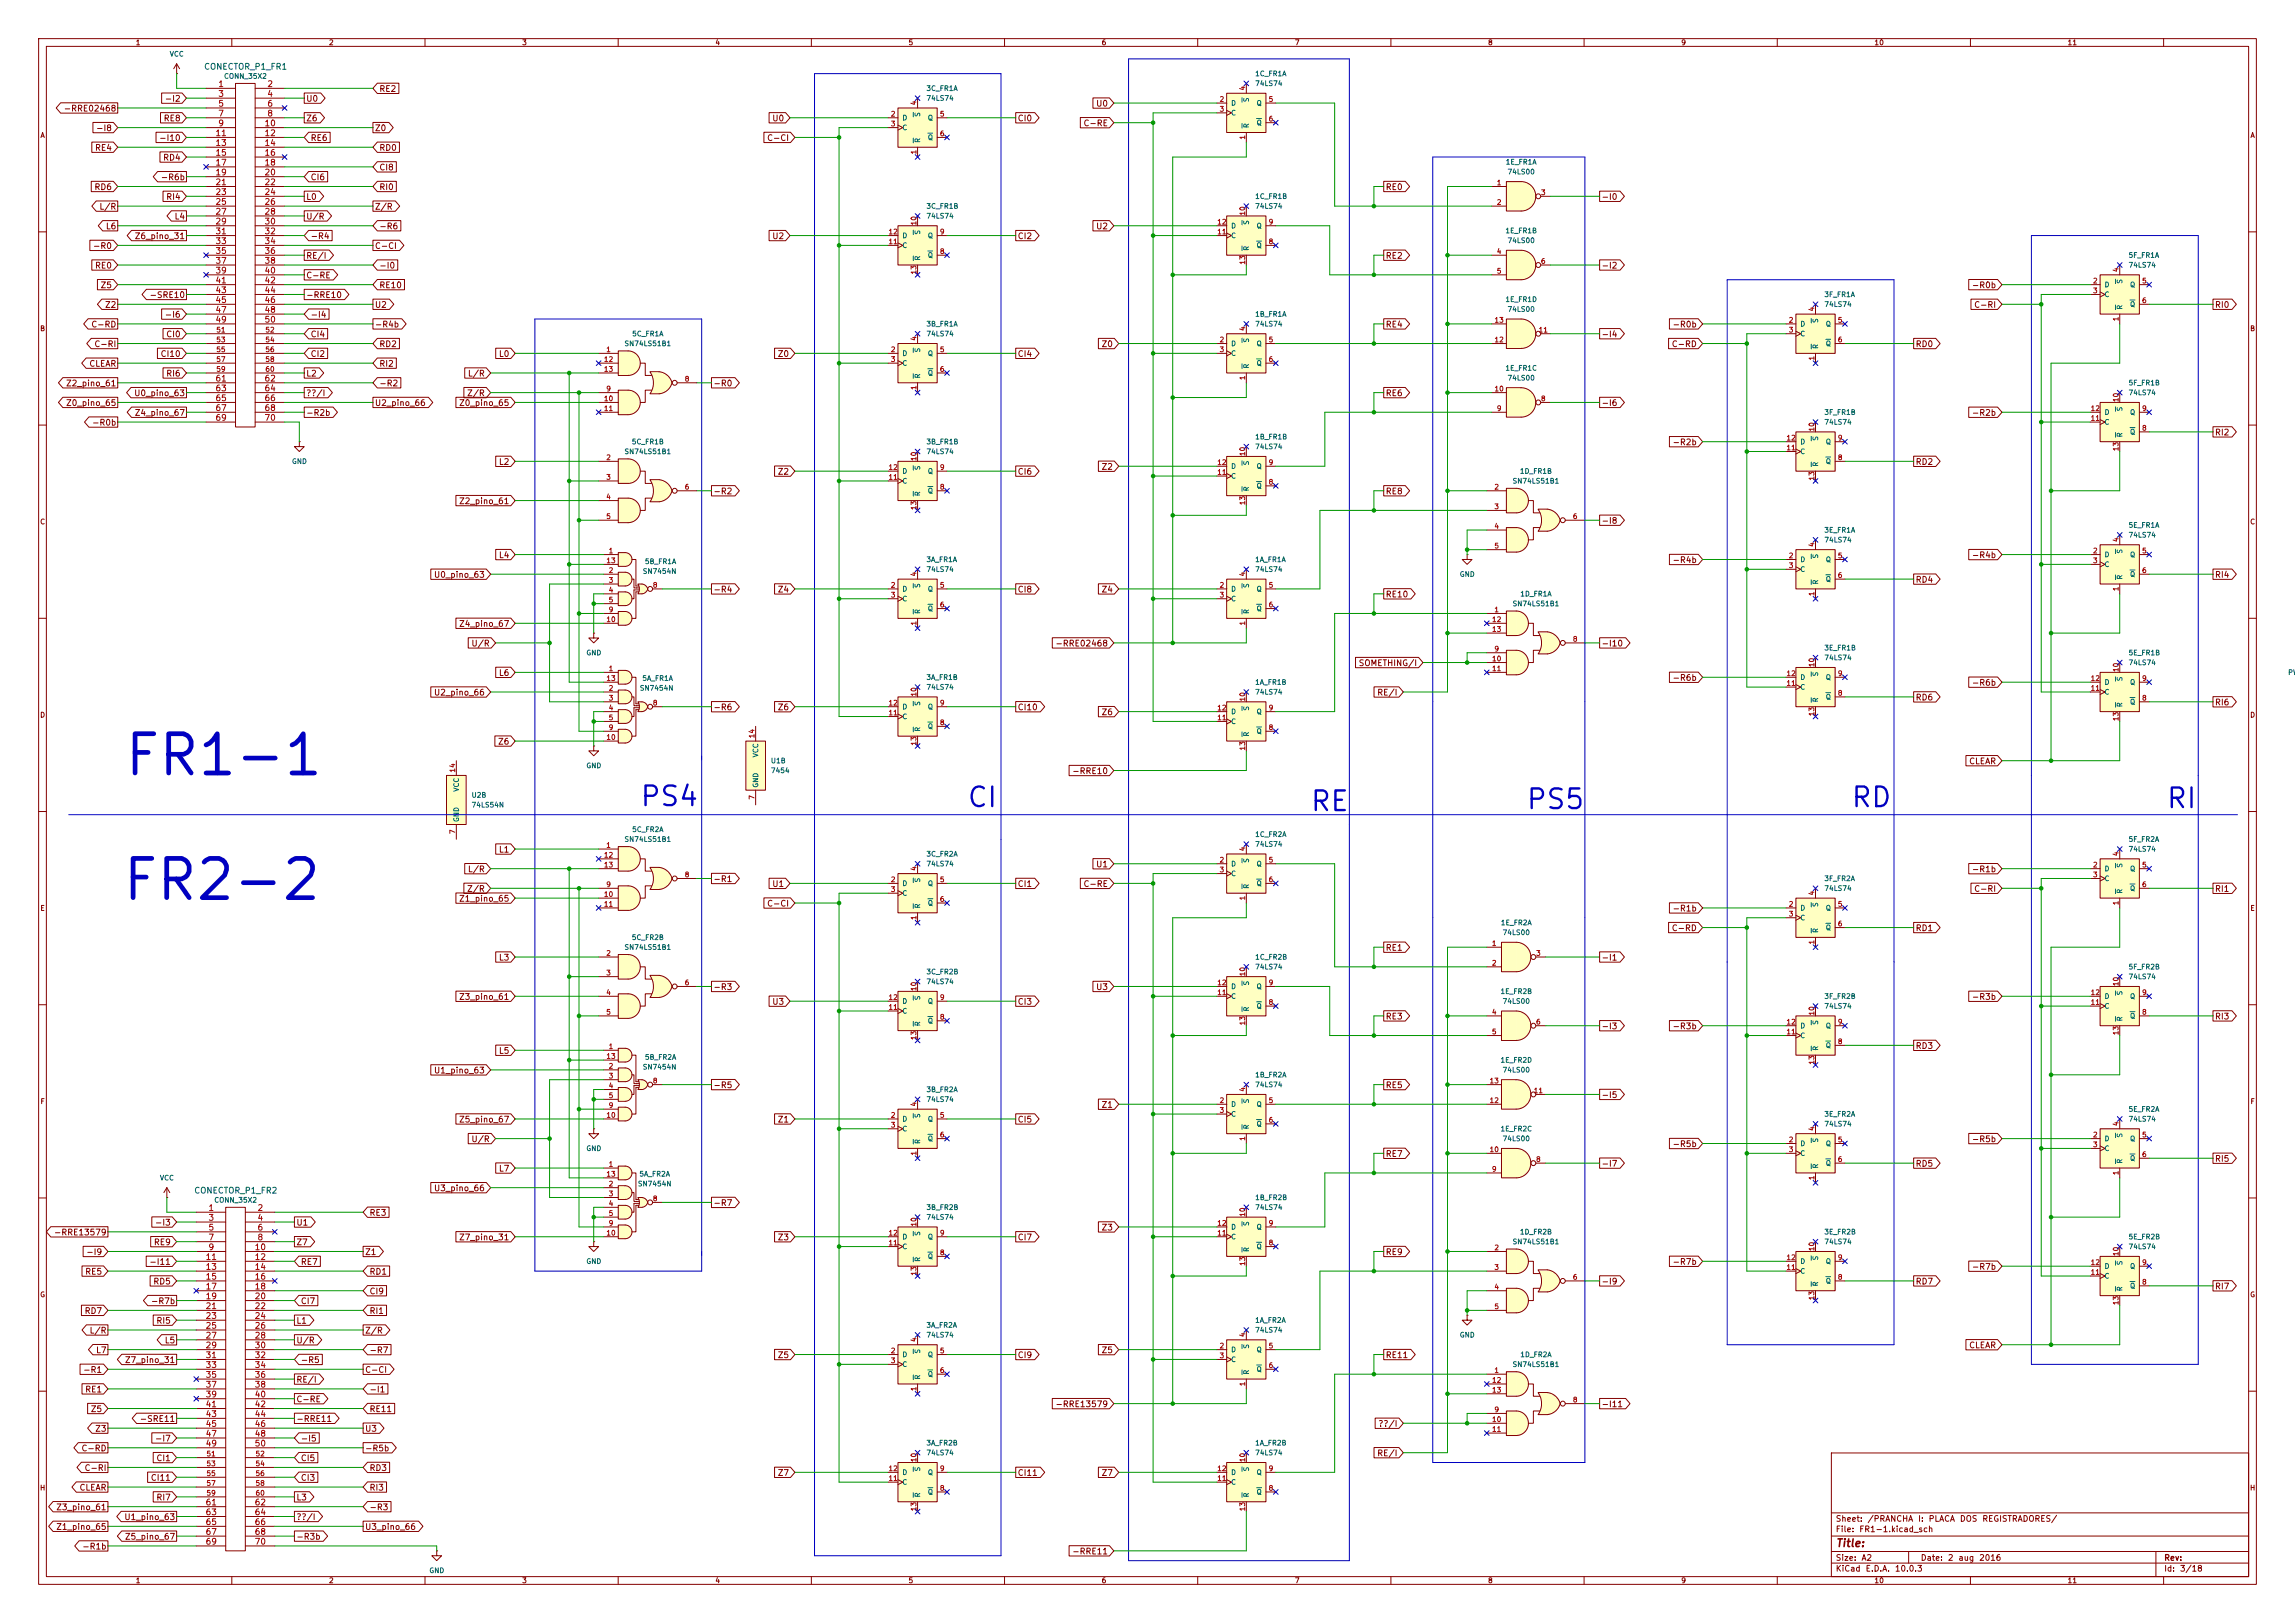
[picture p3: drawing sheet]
<svg xmlns="http://www.w3.org/2000/svg" width="594mm" height="420mm" viewBox="0 0 594 420" stroke-linecap="round" stroke-linejoin="round" font-family="sans-serif">
<defs><g id="words">
<g font-size="10.2" fill="#0000c2">
<text x="31.5" y="203.1">FR1-1</text>
<text x="31" y="235.4">FR2-2</text>
</g>
<g font-size="5.1" fill="#0000c2">
<text x="165.4" y="209.9">PS4</text>
<text x="250" y="210.1">CI</text>
<text x="338.8" y="211.2">RE</text>
<text x="394.7" y="210.6">PS5</text>
<text x="478.8" y="210.1">RD</text>
<text x="560.4" y="210.4">RI</text>
</g>
<text font-size="2" fill="#840000" x="475" y="400.8">Title:</text>
<g font-size="1.5" fill="#006464">
<text x="52.7" y="18.4">CONECTOR_P1_FR1</text>
<text x="50.1" y="309.2">CONECTOR_P1_FR2</text>
</g>
<g font-size="1.5" fill="#a90000">
<text x="56.3" y="22.9">1</text>
<text x="69" y="22.9">2</text>
<text x="56.3" y="25.4">3</text>
<text x="56.3" y="28">5</text>
<text x="69" y="25.4">4</text>
<text x="69" y="28">6</text>
<text x="55.6" y="35.6">11</text>
<text x="56.3" y="30.5">7</text>
<text x="56.3" y="33">9</text>
<text x="68.3" y="33">10</text>
<text x="68.3" y="35.6">12</text>
<text x="69" y="30.5">8</text>
<text x="55.6" y="38.1">13</text>
<text x="55.6" y="40.7">15</text>
<text x="68.3" y="38.1">14</text>
<text x="68.3" y="40.7">16</text>
<text x="55.6" y="43.2">17</text>
<text x="55.6" y="45.7">19</text>
<text x="68.3" y="43.2">18</text>
<text x="68.3" y="45.7">20</text>
<text x="55.6" y="48.3">21</text>
<text x="55.6" y="50.8">23</text>
<text x="55.6" y="53.4">25</text>
<text x="68.3" y="48.3">22</text>
<text x="68.3" y="50.8">24</text>
<text x="68.3" y="53.4">26</text>
<text x="55.6" y="55.9">27</text>
<text x="55.6" y="58.4">29</text>
<text x="68.3" y="55.9">28</text>
<text x="68.3" y="58.4">30</text>
<text x="55.6" y="61">31</text>
<text x="55.6" y="63.5">33</text>
<text x="68.3" y="61">32</text>
<text x="68.3" y="63.5">34</text>
<text x="55.6" y="66.1">35</text>
<text x="55.6" y="68.6">37</text>
<text x="55.6" y="71.1">39</text>
<text x="68.3" y="66.1">36</text>
<text x="68.3" y="68.6">38</text>
<text x="68.3" y="71.1">40</text>
<text x="55.6" y="73.7">41</text>
<text x="55.6" y="76.2">43</text>
<text x="68.3" y="73.7">42</text>
<text x="68.3" y="76.2">44</text>
<text x="55.6" y="78.8">45</text>
<text x="55.6" y="81.3">47</text>
<text x="55.6" y="83.8">49</text>
<text x="68.3" y="78.8">46</text>
<text x="68.3" y="81.3">48</text>
<text x="68.3" y="83.8">50</text>
<text x="55.6" y="99.1">61</text>
<text x="55.6" y="101.6">63</text>
<text x="68.3" y="99.1">62</text>
<text x="68.3" y="101.6">64</text>
<text x="55.6" y="104.2">65</text>
<text x="55.6" y="106.7">67</text>
<text x="68.3" y="104.2">66</text>
<text x="68.3" y="106.7">68</text>
<text x="55.6" y="109.2">69</text>
<text x="68.3" y="109.2">70</text>
<text x="53.8" y="313.7">1</text>
<text x="53.8" y="316.3">3</text>
<text x="66.5" y="313.7">2</text>
<text x="66.5" y="316.3">4</text>
<text x="53.8" y="318.8">5</text>
<text x="53.8" y="321.3">7</text>
<text x="53.8" y="323.9">9</text>
<text x="65.8" y="323.9">10</text>
<text x="66.5" y="318.8">6</text>
<text x="66.5" y="321.3">8</text>
<text x="53.1" y="326.4">11</text>
<text x="53.1" y="329">13</text>
<text x="65.8" y="326.4">12</text>
<text x="65.8" y="329">14</text>
<text x="53.1" y="331.5">15</text>
<text x="53.1" y="334">17</text>
<text x="65.8" y="331.5">16</text>
<text x="65.8" y="334">18</text>
<text x="53.1" y="336.6">19</text>
<text x="53.1" y="339.1">21</text>
<text x="53.1" y="341.7">23</text>
<text x="65.8" y="336.6">20</text>
<text x="65.8" y="339.1">22</text>
<text x="65.8" y="341.7">24</text>
<text x="53.1" y="344.2">25</text>
<text x="53.1" y="346.7">27</text>
<text x="65.8" y="344.2">26</text>
<text x="65.8" y="346.7">28</text>
<text x="53.1" y="349.3">29</text>
<text x="53.1" y="351.8">31</text>
<text x="65.8" y="349.3">30</text>
<text x="65.8" y="351.8">32</text>
<text x="53.1" y="354.4">33</text>
<text x="53.1" y="356.9">35</text>
<text x="53.1" y="359.4">37</text>
<text x="65.8" y="354.4">34</text>
<text x="65.8" y="356.9">36</text>
<text x="65.8" y="359.4">38</text>
<text x="53.1" y="362">39</text>
<text x="53.1" y="364.5">41</text>
<text x="65.8" y="362">40</text>
<text x="65.8" y="364.5">42</text>
<text x="53.1" y="367.1">43</text>
<text x="53.1" y="369.6">45</text>
<text x="65.8" y="367.1">44</text>
<text x="65.8" y="369.6">46</text>
<text x="53.1" y="372.1">47</text>
<text x="53.1" y="374.7">49</text>
<text x="65.8" y="372.1">48</text>
<text x="65.8" y="374.7">50</text>
<text x="53.1" y="389.9">61</text>
<text x="65.8" y="389.9">62</text>
<text x="53.1" y="392.5">63</text>
<text x="53.1" y="395">65</text>
<text x="65.8" y="392.5">64</text>
<text x="65.8" y="395">66</text>
<text x="53.1" y="397.5">67</text>
<text x="53.1" y="400.1">69</text>
<text x="65.8" y="397.5">68</text>
<text x="65.8" y="400.1">70</text>
</g>
<g font-size="1.5" fill="#840000">
<text x="16.4" y="29.2">-RRE02468</text>
<text x="42.5" y="26.7">-I2</text>
<text x="79.1" y="26.7">U0</text>
<text x="98" y="24.1">RE2</text>
<text x="283.6" y="27.9">U0</text>
<text x="24.7" y="34.3">-I8</text>
<text x="42.2" y="31.8">RE8</text>
<text x="79.1" y="31.8">Z6</text>
<text x="96.9" y="34.3">Z0</text>
<text x="199.7" y="31.8">U0</text>
<text x="263.3" y="31.8">CI0</text>
<text x="280.3" y="33">C-RE</text>
<text x="24.4" y="39.4">RE4</text>
<text x="41.1" y="36.8">-I10</text>
<text x="42.1" y="41.9">RD4</text>
<text x="80.3" y="36.8">RE6</text>
<text x="98" y="39.4">RD0</text>
<text x="198.4" y="36.8">C-CI</text>
<text x="41.5" y="47">-R6b</text>
<text x="80.3" y="47">CI6</text>
<text x="98" y="44.5">CI8</text>
<text x="24.3" y="49.5">RD6</text>
<text x="42.9" y="52.1">RI4</text>
<text x="79.1" y="52.1">L0</text>
<text x="98" y="49.5">RI0</text>
<text x="358.5" y="49.5">RE0</text>
<text x="414.4" y="52.1">-I0</text>
<text x="25.6" y="54.6">L/R</text>
<text x="27.3" y="59.7">L6</text>
<text x="45" y="57.2">L4</text>
<text x="79.1" y="57.2">U/R</text>
<text x="96.9" y="54.6">Z/R</text>
<text x="98" y="59.7">-R6</text>
<text x="283.6" y="59.7">U2</text>
<text x="23.9" y="64.8">-R0</text>
<text x="34.7" y="62.2">Z6_pino_31</text>
<text x="80.3" y="62.2">-R4</text>
<text x="96.9" y="64.8">C-CI</text>
<text x="199.7" y="62.2">U2</text>
<text x="263.3" y="62.2">CI2</text>
<text x="24.4" y="69.9">RE0</text>
<text x="79.1" y="67.3">RE/I</text>
<text x="98" y="69.9">-I0</text>
<text x="358.5" y="67.3">RE2</text>
<text x="414.4" y="69.9">-I2</text>
<text x="25.9" y="74.9">Z5</text>
<text x="38.6" y="77.5">-SRE10</text>
<text x="79.1" y="72.4">C-RE</text>
<text x="79.1" y="77.5">-RRE10</text>
<text x="98" y="74.9">RE10</text>
<text x="510.2" y="74.9">-R0b</text>
<text x="27" y="80">Z2</text>
<text x="42.5" y="82.6">-I6</text>
<text x="80.3" y="82.6">-I4</text>
<text x="96.9" y="80">U2</text>
<text x="510.8" y="80">C-RI</text>
<text x="573.2" y="80">RI0</text>
<text x="23.5" y="85.1">C-RD</text>
<text x="42.9" y="87.6">CI0</text>
<text x="80.3" y="87.6">CI4</text>
<text x="96.9" y="85.1">-R4b</text>
<text x="358.5" y="85.1">RE4</text>
<text x="414.4" y="87.6">-I4</text>
<text x="432.8" y="85.1">-R0b</text>
<text x="23" y="95.3">CLEAR</text>
<text x="24.3" y="90.2">C-RI</text>
<text x="41.4" y="92.7">CI10</text>
<text x="80.3" y="92.7">CI2</text>
<text x="98" y="95.3">RI2</text>
<text x="98" y="90.2">RD2</text>
<text x="129" y="92.7">L0</text>
<text x="201.2" y="92.7">Z0</text>
<text x="263.3" y="92.7">CI4</text>
<text x="285" y="90.2">Z0</text>
<text x="432.6" y="90.2">C-RD</text>
<text x="495.7" y="90.2">RD0</text>
<text x="17" y="100.3">Z2_pino_61</text>
<text x="42.9" y="97.8">RI6</text>
<text x="79.1" y="97.8">L2</text>
<text x="98" y="100.3">-R2</text>
<text x="121" y="97.8">L/R</text>
<text x="184.5" y="100.3">-R0</text>
<text x="17" y="105.4">Z0_pino_65</text>
<text x="34.6" y="102.9">U0_pino_63</text>
<text x="34.7" y="108">Z4_pino_67</text>
<text x="79.1" y="108">-R2b</text>
<text x="79.1" y="102.9">??/I</text>
<text x="96.9" y="105.4">U2_pino_66</text>
<text x="118.7" y="105.4">Z0_pino_65</text>
<text x="120.8" y="102.9">Z/R</text>
<text x="358.5" y="102.9">RE6</text>
<text x="414.4" y="105.4">-I6</text>
<text x="510.2" y="108">-R2b</text>
<text x="23.7" y="110.5">-R0b</text>
<text x="573.2" y="113">RI2</text>
<text x="432.8" y="115.6">-R2b</text>
<text x="129" y="120.7">L2</text>
<text x="201.2" y="123.2">Z2</text>
<text x="263.3" y="123.2">CI6</text>
<text x="285" y="121.9">Z2</text>
<text x="495.7" y="120.7">RD2</text>
<text x="118.7" y="130.8">Z2_pino_61</text>
<text x="184.5" y="128.3">-R2</text>
<text x="358.5" y="128.3">RE8</text>
<text x="414.4" y="135.9">-I8</text>
<text x="112.2" y="149.9">U0_pino_63</text>
<text x="129" y="144.8">L4</text>
<text x="432.8" y="146.1">-R4b</text>
<text x="510.2" y="144.8">-R4b</text>
<text x="573.2" y="149.9">RI4</text>
<text x="184.5" y="153.7">-R4</text>
<text x="201.2" y="153.7">Z4</text>
<text x="263.3" y="153.7">CI8</text>
<text x="285" y="153.7">Z4</text>
<text x="358.5" y="154.9">RE10</text>
<text x="495.7" y="151.1">RD4</text>
<text x="118.7" y="162.6">Z4_pino_67</text>
<text x="121.9" y="167.6">U/R</text>
<text x="273" y="167.6">-RRE02468</text>
<text x="414.4" y="167.6">-I10</text>
<text x="351.5" y="172.7">SOMETHING/I</text>
<text x="129" y="175.3">L6</text>
<text x="432.8" y="176.5">-R6b</text>
<text x="510.2" y="177.8">-R6b</text>
<text x="112.2" y="180.3">U2_pino_66</text>
<text x="184.5" y="184.2">-R6</text>
<text x="201.2" y="184.2">Z6</text>
<text x="263.3" y="184.2">CI10</text>
<text x="285" y="185.4">Z6</text>
<text x="356.3" y="180.3">RE/I</text>
<text x="495.7" y="181.6">RD6</text>
<text x="573.2" y="182.9">RI6</text>
<text x="128.8" y="193">Z6</text>
<text x="277.4" y="200.7">-RRE10</text>
<text x="509.5" y="198.1">CLEAR</text>
<text x="129" y="221">L1</text>
<text x="121" y="226.1">L/R</text>
<text x="283.6" y="224.8">U1</text>
<text x="510.2" y="226.1">-R1b</text>
<text x="118.7" y="233.7">Z1_pino_65</text>
<text x="120.8" y="231.1">Z/R</text>
<text x="184.5" y="228.6">-R1</text>
<text x="199.7" y="229.9">U1</text>
<text x="263.3" y="229.9">CI1</text>
<text x="280.3" y="229.9">C-RE</text>
<text x="510.8" y="231.1">C-RI</text>
<text x="573.2" y="231.1">RI1</text>
<text x="198.4" y="235">C-CI</text>
<text x="432.8" y="236.2">-R1b</text>
<text x="432.6" y="241.3">C-RD</text>
<text x="495.7" y="241.3">RD1</text>
<text x="129" y="248.9">L3</text>
<text x="358.5" y="246.4">RE1</text>
<text x="414.4" y="248.9">-I1</text>
<text x="184.5" y="256.5">-R3</text>
<text x="283.6" y="256.5">U3</text>
<text x="118.7" y="259.1">Z3_pino_61</text>
<text x="199.7" y="260.4">U3</text>
<text x="263.3" y="260.4">CI3</text>
<text x="510.2" y="259.1">-R3b</text>
<text x="358.5" y="264.2">RE3</text>
<text x="414.4" y="266.7">-I3</text>
<text x="432.8" y="266.7">-R3b</text>
<text x="573.2" y="264.2">RI3</text>
<text x="129" y="273.1">L5</text>
<text x="495.7" y="271.8">RD3</text>
<text x="112.2" y="278.1">U1_pino_63</text>
<text x="184.5" y="281.9">-R5</text>
<text x="358.5" y="281.9">RE5</text>
<text x="285" y="287">Z1</text>
<text x="414.4" y="284.5">-I5</text>
<text x="118.7" y="290.8">Z5_pino_67</text>
<text x="201.2" y="290.8">Z1</text>
<text x="263.3" y="290.8">CI5</text>
<text x="121.9" y="295.9">U/R</text>
<text x="358.5" y="299.7">RE7</text>
<text x="432.8" y="297.2">-R5b</text>
<text x="510.2" y="295.9">-R5b</text>
<text x="129" y="303.5">L7</text>
<text x="414.4" y="302.3">-I7</text>
<text x="495.7" y="302.3">RD5</text>
<text x="573.2" y="301">RI5</text>
<text x="112.2" y="308.6">U3_pino_66</text>
<text x="40" y="317.5">-I3</text>
<text x="76.6" y="317.5">U1</text>
<text x="95.5" y="315">RE3</text>
<text x="184.5" y="312.4">-R7</text>
<text x="13.8" y="320">-RRE13579</text>
<text x="39.7" y="322.6">RE9</text>
<text x="76.6" y="322.6">Z7</text>
<text x="118.7" y="321.3">Z7_pino_31</text>
<text x="201.2" y="321.3">Z3</text>
<text x="263.3" y="321.3">CI7</text>
<text x="285" y="318.8">Z3</text>
<text x="22.2" y="325.1">-I9</text>
<text x="38.5" y="327.7">-I11</text>
<text x="77.7" y="327.7">RE7</text>
<text x="94.4" y="325.1">Z1</text>
<text x="358.5" y="325.1">RE9</text>
<text x="432.8" y="327.7">-R7b</text>
<text x="510.2" y="328.9">-R7b</text>
<text x="21.9" y="330.2">RE5</text>
<text x="39.5" y="332.7">RD5</text>
<text x="95.5" y="330.2">RD1</text>
<text x="95.5" y="335.3">CI9</text>
<text x="414.4" y="332.7">-I9</text>
<text x="495.7" y="332.7">RD7</text>
<text x="573.2" y="334">RI7</text>
<text x="21.8" y="340.4">RD7</text>
<text x="38.9" y="337.8">-R7b</text>
<text x="77.7" y="337.8">CI7</text>
<text x="95.5" y="340.4">RI1</text>
<text x="23.1" y="345.4">L/R</text>
<text x="40.3" y="342.9">RI5</text>
<text x="42.5" y="348">L5</text>
<text x="76.6" y="348">U/R</text>
<text x="76.6" y="342.9">L1</text>
<text x="94.4" y="345.4">Z/R</text>
<text x="24.7" y="350.5">L7</text>
<text x="32.2" y="353.1">Z7_pino_31</text>
<text x="77.7" y="353.1">-R5</text>
<text x="95.5" y="350.5">-R7</text>
<text x="201.2" y="351.8">Z5</text>
<text x="263.3" y="351.8">CI9</text>
<text x="285" y="350.5">Z5</text>
<text x="358.5" y="351.8">RE11</text>
<text x="509.5" y="349.3">CLEAR</text>
<text x="21.4" y="355.6">-R1</text>
<text x="76.6" y="358.1">RE/I</text>
<text x="94.4" y="355.6">C-CI</text>
<text x="21.9" y="360.7">RE1</text>
<text x="23.4" y="365.8">Z5</text>
<text x="76.6" y="363.2">C-RE</text>
<text x="95.5" y="360.7">-I1</text>
<text x="95.5" y="365.8">RE11</text>
<text x="273" y="364.5">-RRE13579</text>
<text x="414.4" y="364.5">-I11</text>
<text x="24.5" y="370.8">Z3</text>
<text x="36" y="368.3">-SRE11</text>
<text x="76.6" y="368.3">-RRE11</text>
<text x="94.4" y="370.8">U3</text>
<text x="356.6" y="369.6">??/I</text>
<text x="20.9" y="375.9">C-RD</text>
<text x="40" y="373.4">-I7</text>
<text x="77.7" y="373.4">-I5</text>
<text x="94.4" y="375.9">-R5b</text>
<text x="356.3" y="377.2">RE/I</text>
<text x="21.7" y="381">C-RI</text>
<text x="38.9" y="383.5">CI11</text>
<text x="40.3" y="378.5">CI1</text>
<text x="77.7" y="383.5">CI3</text>
<text x="77.7" y="378.5">CI5</text>
<text x="95.5" y="381">RD3</text>
<text x="201.2" y="382.3">Z7</text>
<text x="263.3" y="382.3">CI11</text>
<text x="285" y="382.3">Z7</text>
<text x="20.4" y="386.1">CLEAR</text>
<text x="40.3" y="388.6">RI7</text>
<text x="76.6" y="388.6">L3</text>
<text x="95.5" y="386.1">RI3</text>
<text x="14.4" y="391.2">Z3_pino_61</text>
<text x="32.1" y="393.7">U1_pino_63</text>
<text x="76.6" y="393.7">??/I</text>
<text x="95.5" y="391.2">-R3</text>
<text x="475" y="394.1">Sheet:</text>
<text x="483.2" y="394.1">/PRANCHA</text>
<text x="496.3" y="394.1">I:</text>
<text x="499" y="394.1">PLACA</text>
<text x="507.1" y="394.1">DOS</text>
<text x="512.9" y="394.1">REGISTRADORES/</text>
<text x="14.4" y="396.2">Z1_pino_65</text>
<text x="21.2" y="401.3">-R1b</text>
<text x="32.2" y="398.8">Z5_pino_67</text>
<text x="76.6" y="398.8">-R3b</text>
<text x="94.4" y="396.2">U3_pino_66</text>
<text x="475" y="396.8">File:</text>
<text x="481.1" y="396.8">FR1-1.kicad_sch</text>
<text x="277.4" y="402.6">-RRE11</text>
<text x="475" y="407">KiCad</text>
<text x="475" y="404.2">Size:</text>
<text x="481.7" y="404.2">A2</text>
<text x="482.7" y="407">E.D.A.</text>
<text x="490.3" y="407">10.0.3</text>
<text x="497" y="404.2">Date:</text>
<text x="504" y="404.2">2</text>
<text x="506.7" y="404.2">aug</text>
<text x="512.1" y="404.2">2016</text>
<text x="560" y="404.2">Rev:</text>
<text x="560" y="407">Id:</text>
<text x="564.1" y="407">3/18</text>
</g>
<g font-size="1.3" fill="#840000">
<text x="35" y="12">1</text>
<text x="85" y="12">2</text>
<text x="135" y="12">3</text>
<text x="185" y="12">4</text>
<text x="235" y="12">5</text>
<text x="285" y="12">6</text>
<text x="335" y="12">7</text>
<text x="385" y="12">8</text>
<text x="435" y="12">9</text>
<text x="485" y="12">10</text>
<text x="535" y="12">11</text>
<text x="10.3" y="36">A</text>
<text x="582.3" y="36">A</text>
<text x="10.3" y="86">B</text>
<text x="582.3" y="86">B</text>
<text x="10.3" y="136">C</text>
<text x="582.3" y="136">C</text>
<text x="10.3" y="186">D</text>
<text x="582.3" y="186">D</text>
<text x="10.3" y="236">E</text>
<text x="582.3" y="236">E</text>
<text x="10.3" y="286">F</text>
<text x="582.3" y="286">F</text>
<text x="10.3" y="336">G</text>
<text x="582.3" y="336">G</text>
<text x="10.2" y="386">H</text>
<text x="582.2" y="386">H</text>
<text x="35" y="410">1</text>
<text x="85" y="410">2</text>
<text x="135" y="410">3</text>
<text x="185" y="410">4</text>
<text x="235" y="410">5</text>
<text x="285" y="410">6</text>
<text x="335" y="410">7</text>
<text x="385" y="410">8</text>
<text x="435" y="410">9</text>
<text x="485" y="410">10</text>
<text x="535" y="410">11</text>
</g>
<g font-size="1.3" fill="#006464">
<text x="43.8" y="14.9">VCC</text>
<text x="57.9" y="20.7">CONN_35X2</text>
<text x="239.6" y="23.8">3C_FR1A</text>
<text x="324.7" y="20">1C_FR1A</text>
<text x="324.7" y="22.6">74LS74</text>
<text x="239.6" y="26.4">74LS74</text>
<text x="318.5" y="27.6">D</text>
<text x="323.6" y="26.6" transform="rotate(-90 323.6 26.6)">S</text>
<text x="325.1" y="27.6">Q</text>
<text x="233.4" y="31.5">D</text>
<text x="233.4" y="34">C</text>
<text x="238.5" y="30.4" transform="rotate(-90 238.5 30.4)">S</text>
<text x="240" y="31.5">Q</text>
<text x="318.5" y="30.2">C</text>
<text x="323.6" y="33.3" transform="rotate(-90 323.6 33.3)">R</text>
<text x="325.1" y="32.7">Q</text>
<text x="238.5" y="37.1" transform="rotate(-90 238.5 37.1)">R</text>
<text x="240" y="36.5">Q</text>
<text x="389.6" y="42.9">1E_FR1A</text>
<text x="390.1" y="45.4">74LS00</text>
<text x="324.7" y="51.8">1C_FR1B</text>
<text x="239.6" y="54.3">3C_FR1B</text>
<text x="239.6" y="56.9">74LS74</text>
<text x="318.5" y="59.4">D</text>
<text x="323.6" y="58.3" transform="rotate(-90 323.6 58.3)">S</text>
<text x="324.7" y="54.3">74LS74</text>
<text x="325.1" y="59.4">Q</text>
<text x="233.4" y="64.5">C</text>
<text x="233.4" y="61.9">D</text>
<text x="238.5" y="60.8" transform="rotate(-90 238.5 60.8)">S</text>
<text x="240" y="61.9">Q</text>
<text x="318.5" y="61.9">C</text>
<text x="323.6" y="65" transform="rotate(-90 323.6 65)">R</text>
<text x="325.1" y="64.5">Q</text>
<text x="389.5" y="60.7">1E_FR1B</text>
<text x="390.1" y="63.2">74LS00</text>
<text x="238.5" y="67.6" transform="rotate(-90 238.5 67.6)">R</text>
<text x="240" y="67">Q</text>
<text x="550.8" y="67">5F_FR1A</text>
<text x="550.8" y="69.6">74LS74</text>
<text x="472.1" y="77.2">3F_FR1A</text>
<text x="544.6" y="74.6">D</text>
<text x="544.6" y="77.2">C</text>
<text x="549.6" y="73.5" transform="rotate(-90 549.6 73.5)">S</text>
<text x="551.2" y="74.6">Q</text>
<text x="324.7" y="82.3">1B_FR1A</text>
<text x="389.5" y="78.4">1E_FR1D</text>
<text x="390.1" y="81">74LS00</text>
<text x="470.9" y="83.7" transform="rotate(-90 470.9 83.7)">S</text>
<text x="472.1" y="79.7">74LS74</text>
<text x="549.6" y="80.3" transform="rotate(-90 549.6 80.3)">R</text>
<text x="551.2" y="79.7">Q</text>
<text x="161.5" y="89.9">SN74LS51B1</text>
<text x="163.5" y="87.3">5C_FR1A</text>
<text x="239.6" y="84.8">3B_FR1A</text>
<text x="239.6" y="87.3">74LS74</text>
<text x="318.5" y="89.9">D</text>
<text x="323.6" y="88.8" transform="rotate(-90 323.6 88.8)">S</text>
<text x="324.7" y="84.8">74LS74</text>
<text x="325.1" y="89.9">Q</text>
<text x="465.8" y="84.8">D</text>
<text x="465.8" y="87.3">C</text>
<text x="472.4" y="84.8">Q</text>
<text x="472.4" y="89.9">Q</text>
<text x="233.4" y="92.4">D</text>
<text x="233.4" y="95">C</text>
<text x="238.5" y="91.3" transform="rotate(-90 238.5 91.3)">S</text>
<text x="240" y="92.4">Q</text>
<text x="318.5" y="92.4">C</text>
<text x="323.6" y="95.5" transform="rotate(-90 323.6 95.5)">R</text>
<text x="325.1" y="95">Q</text>
<text x="470.9" y="90.4" transform="rotate(-90 470.9 90.4)">R</text>
<text x="238.5" y="98" transform="rotate(-90 238.5 98)">R</text>
<text x="240" y="97.5">Q</text>
<text x="389.5" y="96.2">1E_FR1C</text>
<text x="390.1" y="98.8">74LS00</text>
<text x="550.8" y="100">5F_FR1B</text>
<text x="472.1" y="107.7">3F_FR1B</text>
<text x="544.6" y="107.7">D</text>
<text x="549.6" y="106.6" transform="rotate(-90 549.6 106.6)">S</text>
<text x="550.8" y="102.6">74LS74</text>
<text x="551.2" y="107.7">Q</text>
<text x="472.1" y="110.2">74LS74</text>
<text x="544.6" y="110.2">C</text>
<text x="549.6" y="113.3" transform="rotate(-90 549.6 113.3)">R</text>
<text x="551.2" y="112.7">Q</text>
<text x="161.5" y="117.8">SN74LS51B1</text>
<text x="163.4" y="115.3">5C_FR1B</text>
<text x="239.6" y="115.3">3B_FR1B</text>
<text x="239.6" y="117.8">74LS74</text>
<text x="324.7" y="114">1B_FR1B</text>
<text x="324.7" y="116.5">74LS74</text>
<text x="465.8" y="117.8">C</text>
<text x="465.8" y="115.3">D</text>
<text x="470.9" y="114.2" transform="rotate(-90 470.9 114.2)">S</text>
<text x="472.4" y="115.3">Q</text>
<text x="75.4" y="120.4">GND</text>
<text x="233.4" y="125.4">C</text>
<text x="233.4" y="122.9">D</text>
<text x="238.5" y="121.8" transform="rotate(-90 238.5 121.8)">S</text>
<text x="240" y="122.9">Q</text>
<text x="318.5" y="124.2">C</text>
<text x="318.5" y="121.6">D</text>
<text x="323.6" y="120.5" transform="rotate(-90 323.6 120.5)">S</text>
<text x="325.1" y="121.6">Q</text>
<text x="391.4" y="125.4">SN74LS51B1</text>
<text x="393.3" y="122.9">1D_FR1B</text>
<text x="470.9" y="120.9" transform="rotate(-90 470.9 120.9)">R</text>
<text x="472.4" y="120.4">Q</text>
<text x="238.5" y="128.5" transform="rotate(-90 238.5 128.5)">R</text>
<text x="240" y="128">Q</text>
<text x="323.6" y="127.3" transform="rotate(-90 323.6 127.3)">R</text>
<text x="325.1" y="126.7">Q</text>
<text x="550.8" y="136.9">5E_FR1A</text>
<text x="472.1" y="138.1">3E_FR1A</text>
<text x="472.1" y="140.7">74LS74</text>
<text x="549.6" y="143.4" transform="rotate(-90 549.6 143.4)">S</text>
<text x="550.8" y="139.4">74LS74</text>
<text x="166.2" y="148.8">SN7454N</text>
<text x="166.8" y="146.3">5B_FR1A</text>
<text x="239.6" y="145.8">3A_FR1A</text>
<text x="239.6" y="148.3">74LS74</text>
<text x="324.7" y="145.8">1A_FR1A</text>
<text x="324.7" y="148.3">74LS74</text>
<text x="377.7" y="149.6">GND</text>
<text x="465.8" y="145.8">D</text>
<text x="465.8" y="148.3">C</text>
<text x="470.9" y="144.7" transform="rotate(-90 470.9 144.7)">S</text>
<text x="472.4" y="145.8">Q</text>
<text x="544.6" y="144.5">D</text>
<text x="544.6" y="147">C</text>
<text x="551.2" y="144.5">Q</text>
<text x="551.2" y="149.6">Q</text>
<text x="233.4" y="153.4">D</text>
<text x="233.4" y="155.9">C</text>
<text x="238.5" y="152.3" transform="rotate(-90 238.5 152.3)">S</text>
<text x="240" y="153.4">Q</text>
<text x="318.5" y="153.4">D</text>
<text x="318.5" y="155.9">C</text>
<text x="323.6" y="152.3" transform="rotate(-90 323.6 152.3)">S</text>
<text x="325.1" y="153.4">Q</text>
<text x="393.4" y="154.6">1D_FR1A</text>
<text x="470.9" y="151.4" transform="rotate(-90 470.9 151.4)">R</text>
<text x="472.4" y="150.8">Q</text>
<text x="549.6" y="150.1" transform="rotate(-90 549.6 150.1)">R</text>
<text x="238.5" y="159" transform="rotate(-90 238.5 159)">R</text>
<text x="240" y="158.5">Q</text>
<text x="323.6" y="159" transform="rotate(-90 323.6 159)">R</text>
<text x="325.1" y="158.5">Q</text>
<text x="391.4" y="157.2">SN74LS51B1</text>
<text x="151.6" y="169.9">GND</text>
<text x="472.1" y="168.6">3E_FR1B</text>
<text x="472.1" y="171.2">74LS74</text>
<text x="550.8" y="169.9">5E_FR1B</text>
<text x="550.8" y="172.4">74LS74</text>
<text x="165.5" y="179">SN7454N</text>
<text x="166.1" y="176.5">5A_FR1A</text>
<text x="239.6" y="176.2">3A_FR1B</text>
<text x="239.6" y="178.8">74LS74</text>
<text x="324.7" y="177.5">1A_FR1B</text>
<text x="465.8" y="178.8">C</text>
<text x="465.8" y="176.2">D</text>
<text x="470.9" y="175.1" transform="rotate(-90 470.9 175.1)">S</text>
<text x="472.4" y="176.2">Q</text>
<text x="544.6" y="177.5">D</text>
<text x="549.6" y="176.4" transform="rotate(-90 549.6 176.4)">S</text>
<text x="551.2" y="177.5">Q</text>
<text x="592.1" y="175">PWR</text>
<text x="233.4" y="183.9">D</text>
<text x="238.5" y="182.8" transform="rotate(-90 238.5 182.8)">S</text>
<text x="240" y="183.9">Q</text>
<text x="318.5" y="185.1">D</text>
<text x="323.6" y="184" transform="rotate(-90 323.6 184)">S</text>
<text x="324.7" y="180">74LS74</text>
<text x="325.1" y="185.1">Q</text>
<text x="470.9" y="181.9" transform="rotate(-90 470.9 181.9)">R</text>
<text x="472.4" y="181.3">Q</text>
<text x="544.6" y="180">C</text>
<text x="549.6" y="183.1" transform="rotate(-90 549.6 183.1)">R</text>
<text x="551.2" y="182.6">Q</text>
<text x="233.4" y="186.4">C</text>
<text x="238.5" y="189.5" transform="rotate(-90 238.5 189.5)">R</text>
<text x="240" y="188.9">Q</text>
<text x="318.5" y="187.7">C</text>
<text x="323.6" y="190.8" transform="rotate(-90 323.6 190.8)">R</text>
<text x="325.1" y="190.2">Q</text>
<text x="196.6" y="196.1" transform="rotate(-90 196.6 196.1)">VCC</text>
<text x="199.4" y="197.8">U1B</text>
<text x="151.6" y="199.1">GND</text>
<text x="196.6" y="204" transform="rotate(-90 196.6 204)">GND</text>
<text x="199.4" y="200.4">7454</text>
<text x="119.1" y="205" transform="rotate(-90 119.1 205)">VCC</text>
<text x="121.9" y="209.3">74LS54N</text>
<text x="121.9" y="206.7">U2B</text>
<text x="119.1" y="212.9" transform="rotate(-90 119.1 212.9)">GND</text>
<text x="163.5" y="215.6">5C_FR2A</text>
<text x="161.5" y="218.1">SN74LS51B1</text>
<text x="239.6" y="222">3C_FR2A</text>
<text x="324.7" y="216.9">1C_FR2A</text>
<text x="324.7" y="219.4">74LS74</text>
<text x="550.8" y="218.1">5F_FR2A</text>
<text x="550.8" y="220.7">74LS74</text>
<text x="239.6" y="224.5">74LS74</text>
<text x="318.5" y="224.5">D</text>
<text x="318.5" y="227">C</text>
<text x="323.6" y="223.4" transform="rotate(-90 323.6 223.4)">S</text>
<text x="325.1" y="224.5">Q</text>
<text x="544.6" y="225.8">D</text>
<text x="549.6" y="224.7" transform="rotate(-90 549.6 224.7)">S</text>
<text x="551.2" y="225.8">Q</text>
<text x="233.4" y="229.6">D</text>
<text x="233.4" y="232.1">C</text>
<text x="238.5" y="228.5" transform="rotate(-90 238.5 228.5)">S</text>
<text x="240" y="229.6">Q</text>
<text x="323.6" y="230.1" transform="rotate(-90 323.6 230.1)">R</text>
<text x="325.1" y="229.6">Q</text>
<text x="472.1" y="228.3">3F_FR2A</text>
<text x="472.1" y="230.8">74LS74</text>
<text x="544.6" y="228.3">C</text>
<text x="549.6" y="231.4" transform="rotate(-90 549.6 231.4)">R</text>
<text x="551.2" y="230.8">Q</text>
<text x="238.5" y="235.2" transform="rotate(-90 238.5 235.2)">R</text>
<text x="240" y="234.7">Q</text>
<text x="388.3" y="239.7">1E_FR2A</text>
<text x="465.8" y="235.9">D</text>
<text x="465.8" y="238.5">C</text>
<text x="470.9" y="234.8" transform="rotate(-90 470.9 234.8)">S</text>
<text x="472.4" y="235.9">Q</text>
<text x="163.4" y="243.5">5C_FR2B</text>
<text x="388.8" y="242.3">74LS00</text>
<text x="470.9" y="241.6" transform="rotate(-90 470.9 241.6)">R</text>
<text x="472.4" y="241">Q</text>
<text x="161.5" y="246.1">SN74LS51B1</text>
<text x="324.7" y="248.6">1C_FR2B</text>
<text x="324.7" y="251.2">74LS74</text>
<text x="550.8" y="251.2">5F_FR2B</text>
<text x="239.6" y="252.4">3C_FR2B</text>
<text x="239.6" y="255">74LS74</text>
<text x="318.5" y="256.2">D</text>
<text x="323.6" y="255.2" transform="rotate(-90 323.6 255.2)">S</text>
<text x="325.1" y="256.2">Q</text>
<text x="388.2" y="257.5">1E_FR2B</text>
<text x="549.6" y="257.7" transform="rotate(-90 549.6 257.7)">S</text>
<text x="550.8" y="253.7">74LS74</text>
<text x="233.4" y="262.6">C</text>
<text x="233.4" y="260.1">D</text>
<text x="238.5" y="259" transform="rotate(-90 238.5 259)">S</text>
<text x="240" y="260.1">Q</text>
<text x="318.5" y="258.8">C</text>
<text x="323.6" y="261.9" transform="rotate(-90 323.6 261.9)">R</text>
<text x="325.1" y="261.3">Q</text>
<text x="388.8" y="260.1">74LS00</text>
<text x="472.1" y="258.8">3F_FR2B</text>
<text x="472.1" y="261.3">74LS74</text>
<text x="544.6" y="261.3">C</text>
<text x="544.6" y="258.8">D</text>
<text x="551.2" y="263.9">Q</text>
<text x="551.2" y="258.8">Q</text>
<text x="238.5" y="265.7" transform="rotate(-90 238.5 265.7)">R</text>
<text x="240" y="265.1">Q</text>
<text x="465.8" y="268.9">C</text>
<text x="465.8" y="266.4">D</text>
<text x="470.9" y="265.3" transform="rotate(-90 470.9 265.3)">S</text>
<text x="472.4" y="266.4">Q</text>
<text x="549.6" y="264.4" transform="rotate(-90 549.6 264.4)">R</text>
<text x="166.8" y="274.5">5B_FR2A</text>
<text x="388.2" y="275.3">1E_FR2D</text>
<text x="470.9" y="272" transform="rotate(-90 470.9 272)">R</text>
<text x="472.4" y="271.5">Q</text>
<text x="166.2" y="277.1">SN7454N</text>
<text x="324.7" y="279.1">1B_FR2A</text>
<text x="324.7" y="281.6">74LS74</text>
<text x="388.8" y="277.8">74LS00</text>
<text x="239.6" y="282.9">3B_FR2A</text>
<text x="239.6" y="285.5">74LS74</text>
<text x="318.5" y="286.7">D</text>
<text x="323.6" y="285.6" transform="rotate(-90 323.6 285.6)">S</text>
<text x="325.1" y="286.7">Q</text>
<text x="550.8" y="288">5E_FR2A</text>
<text x="233.4" y="290.5">D</text>
<text x="233.4" y="293.1">C</text>
<text x="238.5" y="289.4" transform="rotate(-90 238.5 289.4)">S</text>
<text x="240" y="290.5">Q</text>
<text x="318.5" y="289.3">C</text>
<text x="323.6" y="292.4" transform="rotate(-90 323.6 292.4)">R</text>
<text x="325.1" y="291.8">Q</text>
<text x="388.2" y="293.1">1E_FR2C</text>
<text x="472.1" y="289.3">3E_FR2A</text>
<text x="472.1" y="291.8">74LS74</text>
<text x="550.8" y="290.5">74LS74</text>
<text x="151.6" y="298.2">GND</text>
<text x="238.5" y="296.2" transform="rotate(-90 238.5 296.2)">R</text>
<text x="240" y="295.6">Q</text>
<text x="388.8" y="295.6">74LS00</text>
<text x="465.8" y="296.9">D</text>
<text x="465.8" y="299.4">C</text>
<text x="470.9" y="295.8" transform="rotate(-90 470.9 295.8)">S</text>
<text x="472.4" y="296.9">Q</text>
<text x="544.6" y="295.6">D</text>
<text x="544.6" y="298.2">C</text>
<text x="549.6" y="294.5" transform="rotate(-90 549.6 294.5)">S</text>
<text x="551.2" y="295.6">Q</text>
<text x="41.3" y="305.8">VCC</text>
<text x="165.4" y="304.8">5A_FR2A</text>
<text x="470.9" y="302.5" transform="rotate(-90 470.9 302.5)">R</text>
<text x="472.4" y="302">Q</text>
<text x="549.6" y="301.2" transform="rotate(-90 549.6 301.2)">R</text>
<text x="551.2" y="300.7">Q</text>
<text x="55.3" y="311.5">CONN_35X2</text>
<text x="165" y="307.3">SN7454N</text>
<text x="324.7" y="310.9">1B_FR2B</text>
<text x="239.6" y="313.4">3B_FR2B</text>
<text x="239.6" y="315.9">74LS74</text>
<text x="323.6" y="317.4" transform="rotate(-90 323.6 317.4)">S</text>
<text x="324.7" y="313.4">74LS74</text>
<text x="233.4" y="323.6">C</text>
<text x="233.4" y="321">D</text>
<text x="238.5" y="319.9" transform="rotate(-90 238.5 319.9)">S</text>
<text x="240" y="321">Q</text>
<text x="318.5" y="321">C</text>
<text x="318.5" y="318.5">D</text>
<text x="325.1" y="323.6">Q</text>
<text x="325.1" y="318.5">Q</text>
<text x="391.4" y="322.3">SN74LS51B1</text>
<text x="393.3" y="319.7">1D_FR2B</text>
<text x="472.1" y="319.7">3E_FR2B</text>
<text x="472.1" y="322.3">74LS74</text>
<text x="550.8" y="321">5E_FR2B</text>
<text x="550.8" y="323.6">74LS74</text>
<text x="151.6" y="327.4">GND</text>
<text x="238.5" y="326.6" transform="rotate(-90 238.5 326.6)">R</text>
<text x="240" y="326.1">Q</text>
<text x="323.6" y="324.1" transform="rotate(-90 323.6 324.1)">R</text>
<text x="465.8" y="329.9">C</text>
<text x="465.8" y="327.4">D</text>
<text x="470.9" y="326.3" transform="rotate(-90 470.9 326.3)">S</text>
<text x="472.4" y="327.4">Q</text>
<text x="544.6" y="328.6">D</text>
<text x="549.6" y="327.5" transform="rotate(-90 549.6 327.5)">S</text>
<text x="551.2" y="328.6">Q</text>
<text x="470.9" y="333" transform="rotate(-90 470.9 333)">R</text>
<text x="472.4" y="332.4">Q</text>
<text x="544.6" y="331.2">C</text>
<text x="549.6" y="334.3" transform="rotate(-90 549.6 334.3)">R</text>
<text x="551.2" y="333.7">Q</text>
<text x="239.6" y="343.9">3A_FR2A</text>
<text x="239.6" y="346.4">74LS74</text>
<text x="324.7" y="342.6">1A_FR2A</text>
<text x="324.7" y="345.1">74LS74</text>
<text x="377.7" y="346.4">GND</text>
<text x="233.4" y="351.5">D</text>
<text x="238.5" y="350.4" transform="rotate(-90 238.5 350.4)">S</text>
<text x="240" y="351.5">Q</text>
<text x="318.5" y="350.2">D</text>
<text x="318.5" y="352.8">C</text>
<text x="323.6" y="349.1" transform="rotate(-90 323.6 349.1)">S</text>
<text x="325.1" y="350.2">Q</text>
<text x="393.4" y="351.5">1D_FR2A</text>
<text x="233.4" y="354">C</text>
<text x="238.5" y="357.1" transform="rotate(-90 238.5 357.1)">R</text>
<text x="240" y="356.6">Q</text>
<text x="323.6" y="355.9" transform="rotate(-90 323.6 355.9)">R</text>
<text x="325.1" y="355.3">Q</text>
<text x="391.4" y="354">SN74LS51B1</text>
<text x="239.6" y="374.4">3A_FR2B</text>
<text x="239.6" y="376.9">74LS74</text>
<text x="324.7" y="374.4">1A_FR2B</text>
<text x="324.7" y="376.9">74LS74</text>
<text x="233.4" y="382">D</text>
<text x="238.5" y="380.9" transform="rotate(-90 238.5 380.9)">S</text>
<text x="240" y="382">Q</text>
<text x="318.5" y="382">D</text>
<text x="323.6" y="380.9" transform="rotate(-90 323.6 380.9)">S</text>
<text x="325.1" y="382">Q</text>
<text x="233.4" y="384.5">C</text>
<text x="238.5" y="387.6" transform="rotate(-90 238.5 387.6)">R</text>
<text x="240" y="387.1">Q</text>
<text x="318.5" y="384.5">C</text>
<text x="323.6" y="387.6" transform="rotate(-90 323.6 387.6)">R</text>
<text x="325.1" y="387.1">Q</text>
<text x="111" y="407.4">GND</text>
</g>
<g font-size="1.3" fill="#a90000">
<text x="322.6" y="23.6" transform="rotate(-90 322.6 23.6)">4</text>
<text x="237.5" y="27.4" transform="rotate(-90 237.5 27.4)">4</text>
<text x="315.5" y="26.6">2</text>
<text x="315.5" y="29.2">3</text>
<text x="328.2" y="26.6">5</text>
<text x="230.4" y="30.5">2</text>
<text x="230.4" y="33">3</text>
<text x="243.1" y="30.5">5</text>
<text x="243.1" y="35.5">6</text>
<text x="328.2" y="31.7">6</text>
<text x="237.5" y="40.1" transform="rotate(-90 237.5 40.1)">1</text>
<text x="322.6" y="36.3" transform="rotate(-90 322.6 36.3)">1</text>
<text x="387.3" y="48.2">1</text>
<text x="387.3" y="53.3">2</text>
<text x="398.7" y="50.8">3</text>
<text x="237.5" y="58.5" transform="rotate(-90 237.5 58.5)">10</text>
<text x="314.9" y="58.4">12</text>
<text x="322.6" y="55.9" transform="rotate(-90 322.6 55.9)">10</text>
<text x="328.2" y="58.4">9</text>
<text x="229.8" y="63.5">11</text>
<text x="229.8" y="60.9">12</text>
<text x="243.1" y="60.9">9</text>
<text x="314.9" y="60.9">11</text>
<text x="328.2" y="63.5">8</text>
<text x="237.5" y="71.2" transform="rotate(-90 237.5 71.2)">13</text>
<text x="243.1" y="66">8</text>
<text x="322.6" y="68.6" transform="rotate(-90 322.6 68.6)">13</text>
<text x="387.3" y="66">4</text>
<text x="387.3" y="71.1">5</text>
<text x="398.7" y="68.6">6</text>
<text x="548.6" y="70.6" transform="rotate(-90 548.6 70.6)">4</text>
<text x="541.6" y="73.6">2</text>
<text x="541.6" y="76.2">3</text>
<text x="554.3" y="73.6">5</text>
<text x="386.7" y="83.8">13</text>
<text x="462.8" y="83.8">2</text>
<text x="469.9" y="80.7" transform="rotate(-90 469.9 80.7)">4</text>
<text x="475.5" y="83.8">5</text>
<text x="548.6" y="83.3" transform="rotate(-90 548.6 83.3)">1</text>
<text x="554.3" y="78.7">6</text>
<text x="55.8" y="86.3">51</text>
<text x="55.8" y="88.9">53</text>
<text x="68.5" y="86.3">52</text>
<text x="68.5" y="88.9">54</text>
<text x="237.5" y="88.3" transform="rotate(-90 237.5 88.3)">4</text>
<text x="315.5" y="88.9">2</text>
<text x="322.6" y="85.8" transform="rotate(-90 322.6 85.8)">4</text>
<text x="328.2" y="88.9">5</text>
<text x="386.7" y="88.9">12</text>
<text x="398.1" y="86.3">11</text>
<text x="462.8" y="86.3">3</text>
<text x="475.5" y="88.9">6</text>
<text x="55.8" y="91.4">55</text>
<text x="55.8" y="94">57</text>
<text x="68.5" y="91.4">56</text>
<text x="68.5" y="94">58</text>
<text x="156.2" y="94">12</text>
<text x="156.8" y="91.4">1</text>
<text x="230.4" y="91.4">2</text>
<text x="230.4" y="94">3</text>
<text x="243.1" y="91.4">5</text>
<text x="315.5" y="91.4">3</text>
<text x="328.2" y="94">6</text>
<text x="469.9" y="93.4" transform="rotate(-90 469.9 93.4)">1</text>
<text x="55.8" y="96.5">59</text>
<text x="68.5" y="96.5">60</text>
<text x="156.2" y="96.5">13</text>
<text x="156.8" y="101.6">9</text>
<text x="177.1" y="99">8</text>
<text x="237.5" y="101" transform="rotate(-90 237.5 101)">1</text>
<text x="243.1" y="96.5">6</text>
<text x="322.6" y="98.5" transform="rotate(-90 322.6 98.5)">1</text>
<text x="386.7" y="101.6">10</text>
<text x="156.2" y="104.1">10</text>
<text x="156.2" y="106.7">11</text>
<text x="387.3" y="106.7">9</text>
<text x="398.7" y="104.1">8</text>
<text x="541" y="106.7">12</text>
<text x="548.6" y="104.2" transform="rotate(-90 548.6 104.2)">10</text>
<text x="554.3" y="106.7">9</text>
<text x="469.9" y="111.8" transform="rotate(-90 469.9 111.8)">10</text>
<text x="541" y="109.2">11</text>
<text x="554.3" y="111.7">8</text>
<text x="156.8" y="119.4">2</text>
<text x="237.5" y="119.4" transform="rotate(-90 237.5 119.4)">10</text>
<text x="322.6" y="118.2" transform="rotate(-90 322.6 118.2)">10</text>
<text x="462.2" y="116.8">11</text>
<text x="462.2" y="114.3">12</text>
<text x="475.5" y="119.4">8</text>
<text x="475.5" y="114.3">9</text>
<text x="548.6" y="116.9" transform="rotate(-90 548.6 116.9)">13</text>
<text x="156.8" y="124.4">3</text>
<text x="229.8" y="124.4">11</text>
<text x="229.8" y="121.9">12</text>
<text x="243.1" y="121.9">9</text>
<text x="314.9" y="123.2">11</text>
<text x="314.9" y="120.6">12</text>
<text x="328.2" y="125.7">8</text>
<text x="328.2" y="120.6">9</text>
<text x="469.9" y="124.5" transform="rotate(-90 469.9 124.5)">13</text>
<text x="156.8" y="129.5">4</text>
<text x="177.1" y="127">6</text>
<text x="243.1" y="127">8</text>
<text x="322.6" y="130.9" transform="rotate(-90 322.6 130.9)">13</text>
<text x="386.6" y="127">2</text>
<text x="156.8" y="134.6">5</text>
<text x="237.5" y="132.1" transform="rotate(-90 237.5 132.1)">13</text>
<text x="386.6" y="132.1">3</text>
<text x="386.6" y="137.1">4</text>
<text x="407" y="134.6">6</text>
<text x="157.4" y="143.5">1</text>
<text x="386.6" y="142.2">5</text>
<text x="469.9" y="141.7" transform="rotate(-90 469.9 141.7)">4</text>
<text x="541.6" y="143.5">2</text>
<text x="548.6" y="140.4" transform="rotate(-90 548.6 140.4)">4</text>
<text x="554.3" y="143.5">5</text>
<text x="156.8" y="146">13</text>
<text x="157.4" y="148.6">2</text>
<text x="237.5" y="149.3" transform="rotate(-90 237.5 149.3)">4</text>
<text x="322.6" y="149.3" transform="rotate(-90 322.6 149.3)">4</text>
<text x="462.8" y="144.8">2</text>
<text x="462.8" y="147.3">3</text>
<text x="475.5" y="144.8">5</text>
<text x="475.5" y="149.8">6</text>
<text x="541.6" y="146">3</text>
<text x="554.3" y="148.6">6</text>
<text x="157.4" y="151.1">3</text>
<text x="157.4" y="153.6">4</text>
<text x="168.8" y="152.4">8</text>
<text x="230.4" y="152.4">2</text>
<text x="230.4" y="154.9">3</text>
<text x="243.1" y="152.4">5</text>
<text x="315.5" y="152.4">2</text>
<text x="315.5" y="154.9">3</text>
<text x="328.2" y="152.4">5</text>
<text x="469.9" y="154.4" transform="rotate(-90 469.9 154.4)">1</text>
<text x="548.6" y="153.1" transform="rotate(-90 548.6 153.1)">1</text>
<text x="156.8" y="161.3">10</text>
<text x="157.4" y="156.2">5</text>
<text x="157.4" y="158.7">9</text>
<text x="237.5" y="162" transform="rotate(-90 237.5 162)">1</text>
<text x="243.1" y="157.5">6</text>
<text x="322.6" y="162" transform="rotate(-90 322.6 162)">1</text>
<text x="328.2" y="157.5">6</text>
<text x="386" y="161.3">12</text>
<text x="386.6" y="158.7">1</text>
<text x="386" y="163.8">13</text>
<text x="407" y="166.3">8</text>
<text x="157.4" y="174">1</text>
<text x="386" y="171.4">10</text>
<text x="386" y="174">11</text>
<text x="386.6" y="168.9">9</text>
<text x="469.9" y="172.8" transform="rotate(-90 469.9 172.8)">10</text>
<text x="156.8" y="176.5">13</text>
<text x="157.4" y="179">2</text>
<text x="462.2" y="177.8">11</text>
<text x="462.2" y="175.2">12</text>
<text x="475.5" y="175.2">9</text>
<text x="541" y="179">11</text>
<text x="541" y="176.5">12</text>
<text x="548.6" y="174" transform="rotate(-90 548.6 174)">10</text>
<text x="554.3" y="176.5">9</text>
<text x="157.4" y="181.6">3</text>
<text x="157.4" y="184.1">4</text>
<text x="168.8" y="182.9">8</text>
<text x="229.8" y="185.4">11</text>
<text x="229.8" y="182.9">12</text>
<text x="237.5" y="180.4" transform="rotate(-90 237.5 180.4)">10</text>
<text x="243.1" y="182.9">9</text>
<text x="314.9" y="184.1">12</text>
<text x="322.6" y="181.7" transform="rotate(-90 322.6 181.7)">10</text>
<text x="328.2" y="184.1">9</text>
<text x="469.9" y="185.5" transform="rotate(-90 469.9 185.5)">13</text>
<text x="475.5" y="180.3">8</text>
<text x="554.3" y="181.6">8</text>
<text x="156.8" y="191.7">10</text>
<text x="157.4" y="186.7">5</text>
<text x="157.4" y="189.2">9</text>
<text x="195.6" y="191.2" transform="rotate(-90 195.6 191.2)">14</text>
<text x="243.1" y="187.9">8</text>
<text x="314.9" y="186.7">11</text>
<text x="328.2" y="189.2">8</text>
<text x="548.6" y="186.7" transform="rotate(-90 548.6 186.7)">13</text>
<text x="237.5" y="193.1" transform="rotate(-90 237.5 193.1)">13</text>
<text x="322.6" y="194.4" transform="rotate(-90 322.6 194.4)">13</text>
<text x="118.1" y="200.1" transform="rotate(-90 118.1 200.1)">14</text>
<text x="195.6" y="207.1" transform="rotate(-90 195.6 207.1)">7</text>
<text x="118.1" y="216" transform="rotate(-90 118.1 216)">7</text>
<text x="156.8" y="219.7">1</text>
<text x="322.6" y="220.4" transform="rotate(-90 322.6 220.4)">4</text>
<text x="548.6" y="221.7" transform="rotate(-90 548.6 221.7)">4</text>
<text x="156.2" y="222.2">12</text>
<text x="156.2" y="224.8">13</text>
<text x="177.1" y="227.3">8</text>
<text x="237.5" y="225.5" transform="rotate(-90 237.5 225.5)">4</text>
<text x="315.5" y="223.5">2</text>
<text x="315.5" y="226">3</text>
<text x="328.2" y="223.5">5</text>
<text x="541.6" y="224.8">2</text>
<text x="541.6" y="227.3">3</text>
<text x="554.3" y="224.8">5</text>
<text x="156.2" y="232.4">10</text>
<text x="156.8" y="229.8">9</text>
<text x="230.4" y="228.6">2</text>
<text x="230.4" y="231.1">3</text>
<text x="243.1" y="228.6">5</text>
<text x="243.1" y="233.7">6</text>
<text x="322.6" y="233.1" transform="rotate(-90 322.6 233.1)">1</text>
<text x="328.2" y="228.6">6</text>
<text x="469.9" y="231.8" transform="rotate(-90 469.9 231.8)">4</text>
<text x="554.3" y="229.8">6</text>
<text x="156.2" y="234.9">11</text>
<text x="237.5" y="238.2" transform="rotate(-90 237.5 238.2)">1</text>
<text x="462.8" y="234.9">2</text>
<text x="462.8" y="237.5">3</text>
<text x="475.5" y="234.9">5</text>
<text x="548.6" y="234.4" transform="rotate(-90 548.6 234.4)">1</text>
<text x="386" y="245.1">1</text>
<text x="469.9" y="244.5" transform="rotate(-90 469.9 244.5)">1</text>
<text x="475.5" y="240">6</text>
<text x="156.8" y="247.6">2</text>
<text x="386" y="250.2">2</text>
<text x="397.4" y="247.6">3</text>
<text x="156.8" y="252.7">3</text>
<text x="156.8" y="257.8">4</text>
<text x="177.1" y="255.2">6</text>
<text x="237.5" y="256.6" transform="rotate(-90 237.5 256.6)">10</text>
<text x="314.9" y="257.8">11</text>
<text x="314.9" y="255.2">12</text>
<text x="322.6" y="252.8" transform="rotate(-90 322.6 252.8)">10</text>
<text x="328.2" y="255.2">9</text>
<text x="541" y="257.8">12</text>
<text x="548.6" y="255.3" transform="rotate(-90 548.6 255.3)">10</text>
<text x="554.3" y="257.8">9</text>
<text x="156.8" y="262.9">5</text>
<text x="229.8" y="261.6">11</text>
<text x="229.8" y="259.1">12</text>
<text x="243.1" y="259.1">9</text>
<text x="328.2" y="260.3">8</text>
<text x="386" y="262.9">4</text>
<text x="469.9" y="262.9" transform="rotate(-90 469.9 262.9)">10</text>
<text x="541" y="260.3">11</text>
<text x="554.3" y="262.9">8</text>
<text x="237.5" y="269.3" transform="rotate(-90 237.5 269.3)">13</text>
<text x="243.1" y="264.1">8</text>
<text x="322.6" y="265.5" transform="rotate(-90 322.6 265.5)">13</text>
<text x="386" y="267.9">5</text>
<text x="397.4" y="265.4">6</text>
<text x="462.2" y="267.9">11</text>
<text x="462.2" y="265.4">12</text>
<text x="475.5" y="265.4">9</text>
<text x="548.6" y="268" transform="rotate(-90 548.6 268)">13</text>
<text x="156.8" y="274.3">13</text>
<text x="157.4" y="271.8">1</text>
<text x="469.9" y="275.6" transform="rotate(-90 469.9 275.6)">13</text>
<text x="475.5" y="270.5">8</text>
<text x="157.4" y="276.8">2</text>
<text x="157.4" y="279.4">3</text>
<text x="157.4" y="281.9">4</text>
<text x="168.8" y="280.6">8</text>
<text x="385.4" y="280.6">13</text>
<text x="157.4" y="284.5">5</text>
<text x="157.4" y="287">9</text>
<text x="237.5" y="286.5" transform="rotate(-90 237.5 286.5)">4</text>
<text x="315.5" y="285.7">2</text>
<text x="322.6" y="282.6" transform="rotate(-90 322.6 282.6)">4</text>
<text x="328.2" y="285.7">5</text>
<text x="385.4" y="285.7">12</text>
<text x="396.8" y="283.2">11</text>
<text x="156.8" y="289.5">10</text>
<text x="230.4" y="289.5">2</text>
<text x="230.4" y="292.1">3</text>
<text x="243.1" y="289.5">5</text>
<text x="315.5" y="288.3">3</text>
<text x="328.2" y="290.8">6</text>
<text x="469.9" y="292.8" transform="rotate(-90 469.9 292.8)">4</text>
<text x="548.6" y="291.5" transform="rotate(-90 548.6 291.5)">4</text>
<text x="237.5" y="299.2" transform="rotate(-90 237.5 299.2)">1</text>
<text x="243.1" y="294.6">6</text>
<text x="322.6" y="295.3" transform="rotate(-90 322.6 295.3)">1</text>
<text x="385.4" y="298.4">10</text>
<text x="462.8" y="295.9">2</text>
<text x="462.8" y="298.4">3</text>
<text x="475.5" y="295.9">5</text>
<text x="541.6" y="294.6">2</text>
<text x="541.6" y="297.2">3</text>
<text x="554.3" y="294.6">5</text>
<text x="554.3" y="299.7">6</text>
<text x="156.8" y="304.8">13</text>
<text x="157.4" y="302.2">1</text>
<text x="386" y="303.5">9</text>
<text x="397.4" y="301">8</text>
<text x="469.9" y="305.5" transform="rotate(-90 469.9 305.5)">1</text>
<text x="475.5" y="301">6</text>
<text x="548.6" y="304.2" transform="rotate(-90 548.6 304.2)">1</text>
<text x="157.4" y="307.3">2</text>
<text x="157.4" y="309.9">3</text>
<text x="168.8" y="311.1">8</text>
<text x="157.4" y="312.4">4</text>
<text x="157.4" y="314.9">5</text>
<text x="157.4" y="317.5">9</text>
<text x="237.5" y="317.5" transform="rotate(-90 237.5 317.5)">10</text>
<text x="314.9" y="317.5">12</text>
<text x="322.6" y="315" transform="rotate(-90 322.6 315)">10</text>
<text x="328.2" y="317.5">9</text>
<text x="156.8" y="320">10</text>
<text x="229.8" y="322.6">11</text>
<text x="229.8" y="320">12</text>
<text x="243.1" y="320">9</text>
<text x="314.9" y="320">11</text>
<text x="328.2" y="322.6">8</text>
<text x="386.6" y="323.8">2</text>
<text x="469.9" y="323.9" transform="rotate(-90 469.9 323.9)">10</text>
<text x="243.1" y="325.1">8</text>
<text x="322.6" y="327.7" transform="rotate(-90 322.6 327.7)">13</text>
<text x="386.6" y="328.9">3</text>
<text x="462.2" y="328.9">11</text>
<text x="462.2" y="326.4">12</text>
<text x="475.5" y="326.4">9</text>
<text x="541" y="327.6">12</text>
<text x="548.6" y="325.2" transform="rotate(-90 548.6 325.2)">10</text>
<text x="554.3" y="327.6">9</text>
<text x="237.5" y="330.2" transform="rotate(-90 237.5 330.2)">13</text>
<text x="386.6" y="334">4</text>
<text x="407" y="331.4">6</text>
<text x="475.5" y="331.4">8</text>
<text x="541" y="330.2">11</text>
<text x="554.3" y="332.7">8</text>
<text x="386.6" y="339.1">5</text>
<text x="469.9" y="336.6" transform="rotate(-90 469.9 336.6)">13</text>
<text x="548.6" y="337.9" transform="rotate(-90 548.6 337.9)">13</text>
<text x="237.5" y="347.4" transform="rotate(-90 237.5 347.4)">4</text>
<text x="322.6" y="346.1" transform="rotate(-90 322.6 346.1)">4</text>
<text x="230.4" y="350.5">2</text>
<text x="230.4" y="353">3</text>
<text x="243.1" y="350.5">5</text>
<text x="315.5" y="349.2">2</text>
<text x="315.5" y="351.8">3</text>
<text x="328.2" y="349.2">5</text>
<text x="243.1" y="355.6">6</text>
<text x="322.6" y="358.8" transform="rotate(-90 322.6 358.8)">1</text>
<text x="328.2" y="354.3">6</text>
<text x="386" y="358.1">12</text>
<text x="386.6" y="355.6">1</text>
<text x="237.5" y="360.1" transform="rotate(-90 237.5 360.1)">1</text>
<text x="386" y="360.7">13</text>
<text x="386.6" y="365.7">9</text>
<text x="407" y="363.2">8</text>
<text x="386" y="368.3">10</text>
<text x="386" y="370.8">11</text>
<text x="53.3" y="377.2">51</text>
<text x="66" y="377.2">52</text>
<text x="53.3" y="379.7">53</text>
<text x="53.3" y="382.2">55</text>
<text x="66" y="379.7">54</text>
<text x="66" y="382.2">56</text>
<text x="229.8" y="383.5">11</text>
<text x="229.8" y="381">12</text>
<text x="237.5" y="378.5" transform="rotate(-90 237.5 378.5)">10</text>
<text x="243.1" y="381">9</text>
<text x="314.9" y="383.5">11</text>
<text x="314.9" y="381">12</text>
<text x="322.6" y="378.5" transform="rotate(-90 322.6 378.5)">10</text>
<text x="328.2" y="381">9</text>
<text x="53.3" y="384.8">57</text>
<text x="53.3" y="387.3">59</text>
<text x="66" y="384.8">58</text>
<text x="66" y="387.3">60</text>
<text x="243.1" y="386.1">8</text>
<text x="328.2" y="386.1">8</text>
<text x="237.5" y="391.2" transform="rotate(-90 237.5 391.2)">13</text>
<text x="322.6" y="391.2" transform="rotate(-90 322.6 391.2)">13</text>
</g>
</g></defs>
<g fill="none" stroke="#840000" stroke-width=".26">
<path d="M10 10h574v400h-574zM12 12h570v396h-570zM60 10v2M110 10v2M160 10v2M210 10v2M260 10v2M310 10v2M360 10v2M410 10v2M460 10v2M510 10v2"/>
<path d="M560 10v2M10 60h2M582 60h2M10 110h2M582 110h2M10 160h2M582 160h2M10 210h2M582 210h2M10 260h2M582 260h2M10 310h2"/>
<path d="M582 310h2M10 360h2M474 376h108v32h-108zM582 360h2M474 397.5h108M474 391.5h108M60 408v2M110 408v2M113 401.3v1.3h1.3l-1.3 1.3-1.2-1.3h1.2M113 401.3h.1M160 408v2M210 408v2"/>
<path d="M260 408v2M310 408v2M360 408v2M410 408v2M460 408v2M474 404.5h108M474 401.5h108M494 401.5v3M510 408v2M558 401.5v6.5M560 408v2"/>
</g>
<path d="M543.6 325.1h10.1v10.2h-10.1z" fill="#ffffc2"/>
<path d="M541 327.7h2.6M541 330.2h2.6M543.6 325.1h10.1v10.2h-10.1zM543.6 329.6l1.2 .6-1.2 .6M548.6 322.6v2.5M548.6 335.3v2.5M553.7 332.7h2.6M553.7 327.7h2.6" fill="none" stroke="#840000" stroke-width=".26"/>
<path d="M547.5 326.3v1.1M547.5 332.9v1.2M551.3 331.6h1.3" fill="none" stroke="#006464" stroke-width=".26"/>
<path d="M543.6 292.1h10.1v10.2h-10.1z" fill="#ffffc2"/>
<path d="M541 294.6h2.6M541 297.2h2.6M543.6 292.1h10.1v10.2h-10.1zM543.6 296.5l1.2 .7-1.2 .6M548.6 289.6v2.5M553.7 294.6h2.6M553.7 299.7h2.6M548.6 302.3v2.5" fill="none" stroke="#840000" stroke-width=".26"/>
<path d="M547.5 293.2v1.2M547.5 299.9v1.2M551.3 298.6h1.3" fill="none" stroke="#006464" stroke-width=".26"/>
<path d="M543.6 255.3h10.1v10.1h-10.1z" fill="#ffffc2"/>
<path d="M541 257.8h2.6M543.6 255.3h10.1v10.1h-10.1zM543.6 259.7l1.2 .7-1.2 .6M548.6 252.7v2.6M553.7 257.8h2.6M541 260.4h2.6M548.6 265.4v2.6M553.7 262.9h2.6" fill="none" stroke="#840000" stroke-width=".26"/>
<path d="M547.5 256.4v1.2M547.5 263.1v1.2M551.3 261.8h1.3" fill="none" stroke="#006464" stroke-width=".26"/>
<path d="M543.6 222.3h10.1v10.1h-10.1z" fill="#ffffc2"/>
<path d="M548.6 219.7v2.6M541 224.8h2.6M541 227.3h2.6M543.6 222.3h10.1v10.1h-10.1zM543.6 226.7l1.2 .6-1.2 .7M548.6 232.4v2.6M553.7 224.8h2.6M553.7 229.9h2.6" fill="none" stroke="#840000" stroke-width=".26"/>
<path d="M547.5 223.4v1.2M547.5 230v1.3M551.3 228.8h1.3" fill="none" stroke="#006464" stroke-width=".26"/>
<path d="M543.6 71.1h10.1v10.2h-10.1z" fill="#ffffc2"/>
<path d="M541 73.7h2.6M541 76.2h2.6M543.6 71.1h10.1v10.2h-10.1zM543.6 75.6l1.2 .6-1.2 .6M548.6 68.6v2.5M553.7 73.7h2.6M553.7 78.7h2.6M548.6 81.3v2.5" fill="none" stroke="#840000" stroke-width=".26"/>
<path d="M547.5 72.3v1.1M547.5 78.9v1.2M551.3 77.6h1.3" fill="none" stroke="#006464" stroke-width=".26"/>
<path d="M317.5 221h10.2v10.1h-10.2z" fill="#ffffc2"/>
<path d="M322.6 218.4v2.6M315 223.5h2.5M315 226.1h2.5M317.5 221h10.2v10.1h-10.2zM317.5 225.4l1.3 .7-1.3 .6M322.6 231.1v2.6M327.7 223.5h2.5M327.7 228.6h2.5" fill="none" stroke="#840000" stroke-width=".26"/>
<path d="M321.5 222.1v1.2M321.5 228.8v1.2M325.2 227.5h1.3" fill="none" stroke="#006464" stroke-width=".26"/>
<path d="M393.7 100.3a3.8 3.8 0 0 1 3.8 3.8 3.8 3.8 0 0 1-3.8 3.9z" fill="#ffffc2" stroke="#ffffc2" stroke-width=".26"/>
<path d="M389.9 100.3h3.8v7.7h-3.8z" fill="#ffffc2"/>
<g fill="none" stroke="#840000" stroke-width=".26">
<path d="M386.1 106.7h3.8M386.1 101.6h3.8M389.9 100.3h3.8a3.8 3.8 0 0 1 3.8 3.8 3.8 3.8 0 0 1-3.8 3.9h-3.8zM398.8 104.1h2.5"/>
<circle cx="398.1" cy="104.1" r=".63"/>
</g>
<g fill="#ffffc2" stroke="#ffffc2" stroke-width=".26">
<path d="M392.4 158.1a3.2 3.2 0 0 1 3.2 3.2 3.2 3.2 0 0 1-3.2 3.2z"/>
<path d="M392.4 168.3a3.2 3.2 0 0 1 3.2 3.2 3.2 3.2 0 0 1-3.2 3.1z"/>
</g>
<g fill="#ffffc2">
<path d="M389.9 158.1h2.5v6.4h-2.5z"/>
<path d="M389.9 168.3h2.5v6.3h-2.5z"/>
</g>
<g fill="#ffffc2" stroke="#ffffc2" stroke-width=".26">
<path d="M400.5 163.5a3.9 3.9 0 0 1 3.3 2.9l-3.8 1z"/>
<path d="M400.1 165.4l3.7 1a3.8 3.8 0 0 1-3.3 2.8z"/>
</g>
<path d="M398.1 163.5h2.4v5.7h-2.4l.6-1.2 .3-1.1-.2-1.9z" fill="#ffffc2"/>
<g fill="none" stroke="#840000" stroke-width=".26">
<path d="M384.8 158.8h5.1M389.9 158.1h2.5a3.2 3.2 0 0 1 3.2 3.2 3.2 3.2 0 0 1-3.2 3.2h-2.5zM384.8 168.9h5.1M384.8 171.5h5.1M384.8 174h5.1M384.8 161.3h5.1M384.8 163.8h5.1M389.9 168.3h2.5a3.2 3.2 0 0 1 3.2 3.2 3.2 3.2 0 0 1-3.2 3.1h-2.5zM395.6 161.3h1.3v3.2h1.6M398.1 163.5h2.4a3.9 3.9 0 0 1 3.3 2.9 3.9 3.9 0 0 1-3.3 2.8h-2.4l.6-1.2 .3-1.1-.2-1.9zM398.5 168.3h-1.6v3.2h-1.3M405.1 166.4h5.1"/>
<circle cx="404.5" cy="166.4" r=".63"/>
</g>
<path d="M393.7 82.6a3.8 3.8 0 0 1 3.8 3.8 3.8 3.8 0 0 1-3.8 3.8z" fill="#ffffc2" stroke="#ffffc2" stroke-width=".26"/>
<path d="M389.9 82.6h3.8v7.6h-3.8z" fill="#ffffc2"/>
<g fill="none" stroke="#840000" stroke-width=".26">
<path d="M386.1 88.9h3.8M386.1 83.8h3.8M389.9 82.6h3.8a3.8 3.8 0 0 1 3.8 3.8 3.8 3.8 0 0 1-3.8 3.8h-3.8zM398.8 86.4h2.5"/>
<circle cx="398.1" cy="86.4" r=".63"/>
</g>
<g fill="#ffffc2" stroke="#ffffc2" stroke-width=".26">
<path d="M162.6 247a3.2 3.2 0 0 1 3.1 3.2 3.2 3.2 0 0 1-3.1 3.2z"/>
<path d="M162.6 257.2a3.2 3.2 0 0 1 3.1 3.2 3.2 3.2 0 0 1-3.1 3.1z"/>
</g>
<g fill="#ffffc2">
<path d="M160 247h2.6v6.4h-2.6z"/>
<path d="M160 257.2h2.6v6.3h-2.6z"/>
</g>
<g fill="#ffffc2" stroke="#ffffc2" stroke-width=".26">
<path d="M170.6 252.4a3.9 3.9 0 0 1 3.3 2.9l-3.7 1z"/>
<path d="M170.2 254.3l3.7 1a3.8 3.8 0 0 1-3.3 2.8z"/>
</g>
<path d="M168.2 252.4h2.4v5.7h-2.4l.7-1.2 .2-1.1-.2-1.9z" fill="#ffffc2"/>
<g fill="none" stroke="#840000" stroke-width=".26">
<path d="M154.9 247.7h5.1M154.9 252.7h5.1M154.9 257.8h5.1M160 247h2.6a3.2 3.2 0 0 1 3.1 3.2 3.2 3.2 0 0 1-3.1 3.2h-2.6zM160 257.2h2.6a3.2 3.2 0 0 1 3.1 3.2 3.2 3.2 0 0 1-3.1 3.1h-2.6zM165.7 250.2h1.3v3.2h1.7M168.2 252.4h2.4a3.6 3.6 0 0 1 3.3 3.2 3.8 3.8 0 0 1-3.3 2.5h-2.4l.7-1.2 .2-1.1-.2-1.9zM168.7 257.2h-1.7v3.2h-1.3M175.3 255.3h5M154.9 262.9h5.1"/>
<circle cx="174.6" cy="255.3" r=".63"/>
</g>
<g fill="#ffffc2" stroke="#ffffc2" stroke-width=".26">
<path d="M161.8 271.3a1.78 1.78 0 0 1 1.8 1.8 1.78 1.78 0 0 1-1.8 1.7z"/>
<path d="M161.8 276.4a1.78 1.78 0 0 1 1.8 1.7 1.78 1.78 0 0 1-1.8 1.8z"/>
<path d="M161.8 281.4a1.78 1.78 0 0 1 1.8 1.8 1.78 1.78 0 0 1-1.8 1.8z"/>
<path d="M161.8 286.5a1.78 1.78 0 0 1 1.8 1.8 1.78 1.78 0 0 1-1.8 1.8z"/>
</g>
<g fill="#ffffc2">
<path d="M160 271.3h1.8v3.5h-1.8z"/>
<path d="M160 276.4h1.8v3.5h-1.8z"/>
<path d="M160 281.4h1.8v3.6h-1.8z"/>
<path d="M160 286.5h1.8v3.6h-1.8z"/>
</g>
<g fill="#ffffc2" stroke="#ffffc2" stroke-width=".26">
<path d="M166.2 279.4l.9 .4 .5 .9-1.6 .4z"/>
<path d="M166 280.2l1.6 .5-.4 .7-.6 .4-.4 .1z"/>
</g>
<path d="M165.1 279.4h1.1v2.5h-1.1a2.31 2.31 0 0 0 0-2.5z" fill="#ffffc2"/>
<g fill="none" stroke="#840000" stroke-width=".26">
<path d="M156.2 271.8h3.8M156.2 276.9h3.8M156.2 279.4h3.8M156.2 274.3h3.8M160 271.3h1.8a1.78 1.78 0 0 1 1.8 1.8 1.78 1.78 0 0 1-1.8 1.7h-1.8zM160 276.4h1.8a1.78 1.78 0 0 1 1.8 1.7 1.78 1.78 0 0 1-1.8 1.8h-1.8zM163.6 273.1h1v6.8h.8M163.6 278.1h.5v2.3h.7M165.1 279.4h1.1a1.24 1.24 0 0 1 1.3 1 1.24 1.24 0 0 1-.9 1.4l-1.5 .1a2.31 2.31 0 0 0 0-2.5zM153.7 292.1v1.3h1.2l-1.2 1.2-1.3-1.2h1.3M153.7 292.1h.1M156.2 281.9h3.8"/>
<path d="M156.2 284.5h3.8M156.2 287h3.8M156.2 289.6h3.8M160 281.4h1.8a1.78 1.78 0 0 1 1.8 1.8 1.78 1.78 0 0 1-1.8 1.8h-1.8zM160 286.5h1.8a1.78 1.78 0 0 1 1.8 1.8 1.78 1.78 0 0 1-1.8 1.8h-1.8zM164.7 280.4h.8M165.4 281.4h-.8v6.9h-1M165.5 280.9h-1.4v2.3h-.5M168.9 280.7h2.5"/>
<circle cx="168.3" cy="280.7" r=".63"/>
</g>
<g fill="#ffffc2" stroke="#ffffc2" stroke-width=".26">
<path d="M162.6 219.1a3.2 3.2 0 0 1 3.1 3.2 3.2 3.2 0 0 1-3.1 3.1z"/>
<path d="M162.6 229.2a3.2 3.2 0 0 1 3.1 3.2 3.2 3.2 0 0 1-3.1 3.2z"/>
</g>
<g fill="#ffffc2">
<path d="M160 219.1h2.6v6.3h-2.6z"/>
<path d="M160 229.2h2.6v6.4h-2.6z"/>
</g>
<g fill="#ffffc2" stroke="#ffffc2" stroke-width=".26">
<path d="M170.6 224.5a3.9 3.9 0 0 1 3.3 2.8l-3.7 1.1z"/>
<path d="M170.2 226.4l3.7 .9a3.8 3.8 0 0 1-3.3 2.9z"/>
</g>
<path d="M168.2 224.5h2.4v5.7h-2.4l.7-1.2 .2-1.2-.2-1.8z" fill="#ffffc2"/>
<g fill="none" stroke="#840000" stroke-width=".26">
<path d="M154.9 219.7h5.1M160 219.1h2.6a3.2 3.2 0 0 1 3.1 3.2 3.2 3.2 0 0 1-3.1 3.1h-2.6zM154.9 229.9h5.1M154.9 232.4h5.1M154.9 235h5.1M154.9 222.3h5.1M154.9 224.8h5.1M160 229.2h2.6a3.2 3.2 0 0 1 3.1 3.2 3.2 3.2 0 0 1-3.1 3.2h-2.6zM165.7 222.3h1.3v3.1h1.7M168.2 224.5h2.4a3.6 3.6 0 0 1 3.3 3.1 3.8 3.8 0 0 1-3.3 2.6h-2.4l.7-1.2 .2-1.2-.2-1.8zM168.7 229.2h-1.7v3.2h-1.3M175.3 227.3h5"/>
<circle cx="174.6" cy="227.3" r=".63"/>
</g>
<g fill="#ffffc2" stroke="#ffffc2" stroke-width=".26">
<path d="M161.8 301.8a1.78 1.78 0 0 1 1.8 1.7 1.78 1.78 0 0 1-1.8 1.8z"/>
<path d="M161.8 306.8a1.78 1.78 0 0 1 1.8 1.8 1.78 1.78 0 0 1-1.8 1.8z"/>
<path d="M161.8 311.9a1.78 1.78 0 0 1 1.8 1.8 1.78 1.78 0 0 1-1.8 1.8z"/>
<path d="M161.8 317a1.78 1.78 0 0 1 1.8 1.8 1.78 1.78 0 0 1-1.8 1.7z"/>
</g>
<g fill="#ffffc2">
<path d="M160 301.8h1.8v3.5h-1.8z"/>
<path d="M160 306.8h1.8v3.6h-1.8z"/>
<path d="M160 311.9h1.8v3.6h-1.8z"/>
<path d="M160 317h1.8v3.5h-1.8z"/>
</g>
<g fill="#ffffc2" stroke="#ffffc2" stroke-width=".26">
<path d="M166.2 309.9l.9 .4 .5 .8-1.6 .5z"/>
<path d="M166 310.7l1.6 .5-.4 .7-.6 .4-.4 .1z"/>
</g>
<path d="M165.1 309.9h1.1v2.5h-1.1a2.31 2.31 0 0 0 0-2.5z" fill="#ffffc2"/>
<g fill="none" stroke="#840000" stroke-width=".26">
<path d="M50.8 313.7h7.6M50.8 316.2h7.6M50.8 318.8h7.6M58.4 312.4h5.1v88.9h-5.1zM63.5 313.7h7.6M63.5 316.2h7.6M63.5 318.8h7.6M156.2 302.3h3.8M156.2 307.3h3.8M156.2 309.9h3.8M156.2 312.4h3.8M156.2 315h3.8"/>
<path d="M156.2 317.5h3.8M156.2 304.8h3.8M160 301.8h1.8a1.78 1.78 0 0 1 1.8 1.7 1.78 1.78 0 0 1-1.8 1.8h-1.8zM160 306.8h1.8a1.78 1.78 0 0 1 1.8 1.8 1.78 1.78 0 0 1-1.8 1.8h-1.8zM160 311.9h1.8a1.78 1.78 0 0 1 1.8 1.8 1.78 1.78 0 0 1-1.8 1.8h-1.8zM160 317h1.8a1.78 1.78 0 0 1 1.8 1.8 1.78 1.78 0 0 1-1.8 1.7h-1.8zM163.6 303.5h1v6.9h.8M163.6 308.6h.5v2.3h.7M164.7 310.9h.8M165.1 309.9h1.1a1.24 1.24 0 0 1 1.3 1 1.24 1.24 0 0 1-.9 1.4l-1.5 .1a2.31 2.31 0 0 0 0-2.5zM165.4 311.9h-.8v6.9h-1M165.5 311.4h-1.4v2.3h-.5"/>
<path d="M168.9 311.2h2.5M50.8 321.3h7.6M50.8 323.9h7.6M50.8 326.4h7.6M50.8 328.9h7.6M50.8 331.5h7.6M50.8 334h7.6M50.8 336.6h7.6M50.8 339.1h7.6M63.5 321.3h7.6M63.5 323.9h7.6M63.5 326.4h7.6"/>
<path d="M63.5 328.9h7.6M63.5 331.5h7.6M63.5 334h7.6M63.5 336.6h7.6M63.5 339.1h7.6M153.7 321.3v1.3h1.2l-1.2 1.3-1.3-1.3h1.3M153.7 321.3h.1M156.2 320h3.8M50.8 341.6h7.6M50.8 344.2h7.6M50.8 346.7h7.6M50.8 349.3h7.6"/>
<path d="M50.8 351.8h7.6M50.8 354.3h7.6M50.8 356.9h7.6M50.8 359.4h7.6M63.5 341.6h7.6M63.5 344.2h7.6M63.5 346.7h7.6M63.5 349.3h7.6M63.5 351.8h7.6M63.5 354.3h7.6M63.5 356.9h7.6M63.5 359.4h7.6"/>
<path d="M50.8 362h7.6M50.8 364.5h7.6M50.8 367h7.6M50.8 369.6h7.6M50.8 372.1h7.6M50.8 374.7h7.6M50.8 377.2h7.6M50.8 379.7h7.6M63.5 362h7.6M63.5 364.5h7.6M63.5 367h7.6M63.5 369.6h7.6"/>
<path d="M63.5 372.1h7.6M63.5 374.7h7.6M63.5 377.2h7.6M63.5 379.7h7.6M50.8 382.3h7.6M50.8 384.8h7.6M50.8 387.4h7.6M50.8 389.9h7.6M50.8 392.4h7.6M50.8 395h7.6M50.8 397.5h7.6M63.5 382.3h7.6"/>
<path d="M63.5 384.8h7.6M63.5 387.4h7.6M63.5 389.9h7.6M63.5 392.4h7.6M63.5 395h7.6M63.5 397.5h7.6M50.8 400.1h7.6M63.5 400.1h7.6"/>
<circle cx="168.3" cy="311.1" r=".63"/>
</g>
<path d="M393.7 47a3.8 3.8 0 0 1 3.8 3.8 3.8 3.8 0 0 1-3.8 3.8z" fill="#ffffc2" stroke="#ffffc2" stroke-width=".26"/>
<path d="M389.9 47h3.8v7.6h-3.8z" fill="#ffffc2"/>
<g fill="none" stroke="#840000" stroke-width=".26">
<path d="M386.1 48.3h3.8M386.1 53.3h3.8M389.9 47h3.8a3.8 3.8 0 0 1 3.8 3.8 3.8 3.8 0 0 1-3.8 3.8h-3.8zM398.8 50.8h2.5"/>
<circle cx="398.1" cy="50.8" r=".63"/>
</g>
<path d="M393.7 64.8a3.8 3.8 0 0 1 3.8 3.8 3.8 3.8 0 0 1-3.8 3.8z" fill="#ffffc2" stroke="#ffffc2" stroke-width=".26"/>
<path d="M389.9 64.8h3.8v7.6h-3.8z" fill="#ffffc2"/>
<g fill="none" stroke="#840000" stroke-width=".26">
<path d="M45.7 19.1h.1M45.7 16.5l-.7 1.3M45.7 16.5l.8 1.3M45.7 16.5v2.6M386.1 66h3.8M386.1 71.1h3.8M389.9 64.8h3.8a3.8 3.8 0 0 1 3.8 3.8 3.8 3.8 0 0 1-3.8 3.8h-3.8zM398.8 68.6h2.5"/>
<circle cx="398.1" cy="68.6" r=".63"/>
</g>
<g fill="#ffffc2" stroke="#ffffc2" stroke-width=".26">
<path d="M392.4 126.4a3.2 3.2 0 0 1 3.2 3.1 3.2 3.2 0 0 1-3.2 3.2z"/>
<path d="M392.4 136.5a3.2 3.2 0 0 1 3.2 3.2 3.2 3.2 0 0 1-3.2 3.2z"/>
</g>
<g fill="#ffffc2">
<path d="M389.9 126.4h2.5v6.3h-2.5z"/>
<path d="M389.9 136.5h2.5v6.4h-2.5z"/>
</g>
<g fill="#ffffc2" stroke="#ffffc2" stroke-width=".26">
<path d="M400.5 131.7a3.9 3.9 0 0 1 3.3 2.9l-3.8 1z"/>
<path d="M400.1 133.6l3.7 1a3.8 3.8 0 0 1-3.3 2.9z"/>
</g>
<path d="M398.1 131.7h2.4v5.8h-2.4l.6-1.3 .3-1.1-.2-1.9z" fill="#ffffc2"/>
<g fill="none" stroke="#840000" stroke-width=".26">
<path d="M53.3 22.9h7.7M53.3 25.4h7.7M53.3 27.9h7.7M53.3 30.5h7.7M53.3 33h7.7M53.3 35.6h7.7M53.3 38.1h7.7M61 21.6h5v88.9h-5zM66 22.9h7.7M66 25.4h7.7M66 27.9h7.7M66 30.5h7.7"/>
<path d="M66 33h7.7M66 35.6h7.7M66 38.1h7.7M53.3 40.6h7.7M53.3 43.2h7.7M53.3 45.7h7.7M53.3 48.3h7.7M53.3 50.8h7.7M53.3 53.3h7.7M53.3 55.9h7.7M53.3 58.4h7.7M66 40.6h7.7"/>
<path d="M66 43.2h7.7M66 45.7h7.7M66 48.3h7.7M66 50.8h7.7M66 53.3h7.7M66 55.9h7.7M66 58.4h7.7M53.3 61h7.7M53.3 63.5h7.7M53.3 66h7.7M53.3 68.6h7.7M53.3 71.1h7.7"/>
<path d="M53.3 73.7h7.7M53.3 76.2h7.7M53.3 78.7h7.7M66 61h7.7M66 63.5h7.7M66 66h7.7M66 68.6h7.7M66 71.1h7.7M66 73.7h7.7M66 76.2h7.7M66 78.7h7.7M53.3 81.3h7.7"/>
<path d="M53.3 83.8h7.7M53.3 86.4h7.7M53.3 88.9h7.7M53.3 91.4h7.7M53.3 94h7.7M53.3 96.5h7.7M53.3 99.1h7.7M66 81.3h7.7M66 83.8h7.7M66 86.4h7.7M66 88.9h7.7M66 91.4h7.7"/>
<path d="M66 94h7.7M66 96.5h7.7M66 99.1h7.7M53.3 101.6h7.7M53.3 104.1h7.7M53.3 106.7h7.7M53.3 109.2h7.7M66 101.6h7.7M66 104.1h7.7M66 106.7h7.7M66 109.2h7.7M77.5 114.3v1.3h1.2l-1.2 1.2-1.3-1.2h1.3"/>
<path d="M77.5 114.3h.1M384.8 127h5.1M384.8 132.1h5.1M384.8 137.2h5.1M389.9 126.4h2.5a3.2 3.2 0 0 1 3.2 3.1 3.2 3.2 0 0 1-3.2 3.2h-2.5zM389.9 136.5h2.5a3.2 3.2 0 0 1 3.2 3.2 3.2 3.2 0 0 1-3.2 3.2h-2.5zM395.6 129.5h1.3v3.2h1.6M398.1 131.7h2.4a3.9 3.9 0 0 1 3.3 2.9 3.8 3.8 0 0 1-3.3 2.9h-2.4l.6-1.3 .3-1.1-.2-1.9zM398.5 136.5h-1.6v3.2h-1.3M405.1 134.6h5.1M384.8 142.2h5.1"/>
<circle cx="404.5" cy="134.6" r=".63"/>
</g>
<path d="M232.4 180.3h10.2v10.2h-10.2z" fill="#ffffc2"/>
<path d="M237.5 177.8v2.5M229.9 182.9h2.5M229.9 185.4h2.5M232.4 180.3h10.2v10.2h-10.2zM232.4 184.8l1.3 .6-1.3 .7M237.5 190.5v2.5M242.6 188h2.5M242.6 182.9h2.5" fill="none" stroke="#840000" stroke-width=".26"/>
<path d="M236.4 181.5v1.1M236.4 188.1v1.3M240.1 186.9h1.3" fill="none" stroke="#006464" stroke-width=".26"/>
<path d="M232.4 226.1h10.2v10.1h-10.2z" fill="#ffffc2"/>
<path d="M229.9 228.6h2.5M229.9 231.1h2.5M232.4 226.1h10.2v10.1h-10.2zM232.4 230.5l1.3 .6-1.3 .7M237.5 223.5v2.6M237.5 236.2v2.6M242.6 228.6h2.5M242.6 233.7h2.5" fill="none" stroke="#840000" stroke-width=".26"/>
<path d="M236.4 227.2v1.2M236.4 233.9v1.2M240.1 232.6h1.3" fill="none" stroke="#006464" stroke-width=".26"/>
<path d="M232.4 348h10.2v10.1h-10.2z" fill="#ffffc2"/>
<path d="M229.9 350.5h2.5M229.9 353.1h2.5M232.4 348h10.2v10.1h-10.2zM232.4 352.4l1.3 .7-1.3 .6M237.5 345.4v2.6M237.5 358.1v2.6M242.6 350.5h2.5M242.6 355.6h2.5" fill="none" stroke="#840000" stroke-width=".26"/>
<path d="M236.4 349.1v1.2M236.4 355.8v1.2M240.1 354.5h1.3" fill="none" stroke="#006464" stroke-width=".26"/>
<path d="M232.4 256.5h10.2v10.2h-10.2z" fill="#ffffc2"/>
<path d="M229.9 259.1h2.5M232.4 256.5h10.2v10.2h-10.2zM237.5 254v2.5M242.6 259.1h2.5M229.9 261.6h2.5M232.4 261l1.3 .6-1.3 .7M237.5 266.7v2.5M242.6 264.2h2.5" fill="none" stroke="#840000" stroke-width=".26"/>
<path d="M236.4 257.7v1.1M236.4 264.3v1.3M240.1 263.1h1.3" fill="none" stroke="#006464" stroke-width=".26"/>
<path d="M392.4 297.2a3.8 3.8 0 0 1 3.8 3.8 3.8 3.8 0 0 1-3.8 3.8z" fill="#ffffc2" stroke="#ffffc2" stroke-width=".26"/>
<path d="M388.6 297.2h3.8v7.6h-3.8z" fill="#ffffc2"/>
<g fill="none" stroke="#840000" stroke-width=".26">
<path d="M384.8 298.5h3.8M388.6 297.2h3.8a3.8 3.8 0 0 1 3.8 3.8 3.8 3.8 0 0 1-3.8 3.8h-3.8zM384.8 303.5h3.8M397.5 301h2.5"/>
<circle cx="396.9" cy="301" r=".63"/>
</g>
<g fill="#ffffc2" stroke="#ffffc2" stroke-width=".26">
<path d="M392.4 323.2a3.2 3.2 0 0 1 3.2 3.2 3.2 3.2 0 0 1-3.2 3.2z"/>
<path d="M392.4 333.4a3.2 3.2 0 0 1 3.2 3.2 3.2 3.2 0 0 1-3.2 3.1z"/>
</g>
<g fill="#ffffc2">
<path d="M389.9 323.2h2.5v6.4h-2.5z"/>
<path d="M389.9 333.4h2.5v6.3h-2.5z"/>
</g>
<g fill="#ffffc2" stroke="#ffffc2" stroke-width=".26">
<path d="M400.5 328.6a3.9 3.9 0 0 1 3.3 2.9l-3.8 1z"/>
<path d="M400.1 330.5l3.7 1a3.8 3.8 0 0 1-3.3 2.8z"/>
</g>
<path d="M398.1 328.6h2.4v5.7h-2.4l.6-1.2 .3-1.1-.2-1.9z" fill="#ffffc2"/>
<g fill="none" stroke="#840000" stroke-width=".26">
<path d="M384.8 323.9h5.1M384.8 328.9h5.1M384.8 334h5.1M384.8 339.1h5.1M389.9 323.2h2.5a3.2 3.2 0 0 1 3.2 3.2 3.2 3.2 0 0 1-3.2 3.2h-2.5zM389.9 333.4h2.5a3.2 3.2 0 0 1 3.2 3.2 3.2 3.2 0 0 1-3.2 3.1h-2.5zM395.6 326.4h1.3v3.2h1.6M398.1 328.6h2.4a3.9 3.9 0 0 1 3.3 2.9 3.9 3.9 0 0 1-3.3 2.8h-2.4l.6-1.2 .3-1.1-.2-1.9zM398.5 333.4h-1.6v3.2h-1.3M405.1 331.5h5.1"/>
<circle cx="404.5" cy="331.5" r=".63"/>
</g>
<path d="M543.6 104.1h10.1v10.2h-10.1z" fill="#ffffc2"/>
<path d="M541 106.7h2.6M541 109.2h2.6M543.6 104.1h10.1v10.2h-10.1zM543.6 108.6l1.2 .6-1.2 .7M548.6 101.6v2.5M548.6 114.3v2.5M553.7 111.8h2.6M553.7 106.7h2.6" fill="none" stroke="#840000" stroke-width=".26"/>
<path d="M547.5 105.3v1.1M547.5 111.9v1.3M551.3 110.7h1.3" fill="none" stroke="#006464" stroke-width=".26"/>
<path d="M232.4 58.4h10.2v10.2h-10.2z" fill="#ffffc2"/>
<path d="M232.4 58.4h10.2v10.2h-10.2zM237.5 55.9v2.5M229.9 61h2.5M229.9 63.5h2.5M232.4 62.9l1.3 .6-1.3 .6M237.5 68.6v2.5M242.6 66h2.5M242.6 61h2.5" fill="none" stroke="#840000" stroke-width=".26"/>
<path d="M236.4 59.6v1.1M236.4 66.2v1.2M240.1 64.9h1.3" fill="none" stroke="#006464" stroke-width=".26"/>
<path d="M543.6 141h10.1v10.1h-10.1z" fill="#ffffc2"/>
<path d="M548.6 138.4v2.6M541 143.5h2.6M541 146.1h2.6M543.6 141h10.1v10.1h-10.1zM543.6 145.4l1.2 .7-1.2 .6M548.6 151.1v2.6M553.7 143.5h2.6M553.7 148.6h2.6" fill="none" stroke="#840000" stroke-width=".26"/>
<path d="M547.5 142.1v1.2M547.5 148.8v1.2M551.3 147.5h1.3" fill="none" stroke="#006464" stroke-width=".26"/>
<path d="M317.5 346.7h10.2v10.2h-10.2z" fill="#ffffc2"/>
<path d="M315 349.3h2.5M315 351.8h2.5M317.5 346.7h10.2v10.2h-10.2zM317.5 351.2l1.3 .6-1.3 .6M322.6 344.2v2.5M322.6 356.9v2.5M327.7 349.3h2.5M327.7 354.3h2.5" fill="none" stroke="#840000" stroke-width=".26"/>
<path d="M321.5 347.9v1.1M321.5 354.5v1.2M325.2 353.2h1.3" fill="none" stroke="#006464" stroke-width=".26"/>
<path d="M317.5 378.5h10.2v10.1h-10.2z" fill="#ffffc2"/>
<path d="M317.5 378.5h10.2v10.1h-10.2zM322.6 375.9v2.6M315 381h2.5M315 383.5h2.5M317.5 382.9l1.3 .6-1.3 .7M322.6 388.6v2.6M327.7 386.1h2.5M327.7 381h2.5" fill="none" stroke="#840000" stroke-width=".26"/>
<path d="M321.5 379.6v1.2M321.5 386.3v1.2M325.2 385h1.3" fill="none" stroke="#006464" stroke-width=".26"/>
<path d="M232.4 149.9h10.2v10.1h-10.2z" fill="#ffffc2"/>
<path d="M229.9 152.4h2.5M229.9 154.9h2.5M232.4 149.9h10.2v10.1h-10.2zM232.4 154.3l1.3 .6-1.3 .7M237.5 147.3v2.6M242.6 152.4h2.5M242.6 157.5h2.5M237.5 160v2.6" fill="none" stroke="#840000" stroke-width=".26"/>
<path d="M236.4 151v1.2M236.4 157.7v1.2M240.1 156.4h1.3" fill="none" stroke="#006464" stroke-width=".26"/>
<path d="M232.4 287h10.2v10.2h-10.2z" fill="#ffffc2"/>
<path d="M229.9 289.6h2.5M229.9 292.1h2.5M232.4 287h10.2v10.2h-10.2zM232.4 291.5l1.3 .6-1.3 .6M237.5 284.5v2.5M237.5 297.2v2.5M242.6 289.6h2.5M242.6 294.6h2.5" fill="none" stroke="#840000" stroke-width=".26"/>
<path d="M236.4 288.2v1.1M236.4 294.8v1.2M240.1 293.5h1.3" fill="none" stroke="#006464" stroke-width=".26"/>
<path d="M193 191.8h5.1v12.7h-5.1z" fill="#ffffc2"/>
<path d="M193 191.8h5.1v12.7h-5.1zM195.6 188v3.8M195.6 204.5v3.8" fill="none" stroke="#840000" stroke-width=".26"/>
<path d="M232.4 119.4h10.2v10.1h-10.2z" fill="#ffffc2"/>
<path d="M232.4 119.4h10.2v10.1h-10.2zM237.5 116.8v2.6M229.9 121.9h2.5M229.9 124.5h2.5M232.4 123.8l1.3 .7-1.3 .6M237.5 129.5v2.6M242.6 127h2.5M242.6 121.9h2.5" fill="none" stroke="#840000" stroke-width=".26"/>
<path d="M236.4 120.5v1.2M236.4 127.2v1.2M240.1 125.9h1.3" fill="none" stroke="#006464" stroke-width=".26"/>
<path d="M232.4 27.9h10.2v10.2h-10.2z" fill="#ffffc2"/>
<path d="M229.9 30.5h2.5M229.9 33h2.5M232.4 27.9h10.2v10.2h-10.2zM232.4 32.4l1.3 .6-1.3 .7M237.5 25.4v2.5M237.5 38.1v2.5M242.6 30.5h2.5M242.6 35.6h2.5" fill="none" stroke="#840000" stroke-width=".26"/>
<path d="M236.4 29.1v1.1M236.4 35.7v1.3M240.1 34.5h1.3" fill="none" stroke="#006464" stroke-width=".26"/>
<path d="M543.6 174h10.1v10.2h-10.1z" fill="#ffffc2"/>
<path d="M541 176.5h2.6M541 179.1h2.6M543.6 174h10.1v10.2h-10.1zM543.6 178.4l1.2 .7-1.2 .6M548.6 171.5v2.5M553.7 176.5h2.6M548.6 184.2v2.5M553.7 181.6h2.6" fill="none" stroke="#840000" stroke-width=".26"/>
<path d="M547.5 175.1v1.2M547.5 181.8v1.2M551.3 180.5h1.3" fill="none" stroke="#006464" stroke-width=".26"/>
<path d="M232.4 88.9h10.2v10.2h-10.2z" fill="#ffffc2"/>
<path d="M229.9 91.4h2.5M229.9 94h2.5M232.4 88.9h10.2v10.2h-10.2zM232.4 93.3l1.3 .7-1.3 .6M237.5 86.4v2.5M237.5 99.1v2.5M242.6 91.4h2.5M242.6 96.5h2.5" fill="none" stroke="#840000" stroke-width=".26"/>
<path d="M236.4 90v1.2M236.4 96.7v1.2M240.1 95.4h1.3" fill="none" stroke="#006464" stroke-width=".26"/>
<path d="M317.5 86.4h10.2v10.1h-10.2z" fill="#ffffc2"/>
<path d="M315 88.9h2.5M315 91.4h2.5M317.5 86.4h10.2v10.1h-10.2zM317.5 90.8l1.3 .6-1.3 .7M322.6 83.8v2.6M322.6 96.5v2.6M327.7 88.9h2.5M327.7 94h2.5" fill="none" stroke="#840000" stroke-width=".26"/>
<path d="M321.5 87.5v1.2M321.5 94.2v1.2M325.2 92.9h1.3" fill="none" stroke="#006464" stroke-width=".26"/>
<path d="M317.5 55.9h10.2v10.1h-10.2z" fill="#ffffc2"/>
<path d="M315 58.4h2.5M317.5 55.9h10.2v10.1h-10.2zM322.6 53.3v2.6M327.7 58.4h2.5M315 61h2.5M317.5 60.3l1.3 .7-1.3 .6M322.6 66v2.6M327.7 63.5h2.5" fill="none" stroke="#840000" stroke-width=".26"/>
<path d="M321.5 57v1.2M321.5 63.7v1.2M325.2 62.4h1.3" fill="none" stroke="#006464" stroke-width=".26"/>
<path d="M317.5 149.9h10.2v10.1h-10.2z" fill="#ffffc2"/>
<path d="M315 152.4h2.5M315 154.9h2.5M317.5 149.9h10.2v10.1h-10.2zM317.5 154.3l1.3 .6-1.3 .7M322.6 147.3v2.6M327.7 152.4h2.5M327.7 157.5h2.5M322.6 160v2.6" fill="none" stroke="#840000" stroke-width=".26"/>
<path d="M321.5 151v1.2M321.5 157.7v1.2M325.2 156.4h1.3" fill="none" stroke="#006464" stroke-width=".26"/>
<path d="M317.5 181.6h10.2v10.2h-10.2z" fill="#ffffc2"/>
<path d="M322.6 179.1v2.5M315 184.2h2.5M315 186.7h2.5M317.5 181.6h10.2v10.2h-10.2zM317.5 186.1l1.3 .6-1.3 .6M322.6 191.8v2.5M327.7 189.2h2.5M327.7 184.2h2.5" fill="none" stroke="#840000" stroke-width=".26"/>
<path d="M321.5 182.8v1.1M321.5 189.4v1.2M325.2 188.1h1.3" fill="none" stroke="#006464" stroke-width=".26"/>
<path d="M317.5 24.1h10.2v10.2h-10.2z" fill="#ffffc2"/>
<path d="M315 26.7h2.5M315 29.2h2.5M317.5 24.1h10.2v10.2h-10.2zM317.5 28.6l1.3 .6-1.3 .6M322.6 21.6v2.5M322.6 34.3v2.5M327.7 26.7h2.5M327.7 31.8h2.5" fill="none" stroke="#840000" stroke-width=".26"/>
<path d="M321.5 25.3v1.1M321.5 31.9v1.2M325.2 30.6h1.3" fill="none" stroke="#006464" stroke-width=".26"/>
<path d="M317.5 118.1h10.2v10.2h-10.2z" fill="#ffffc2"/>
<path d="M317.5 118.1h10.2v10.2h-10.2zM322.6 115.6v2.5M315 120.7h2.5M315 123.2h2.5M317.5 122.6l1.3 .6-1.3 .6M322.6 128.3v2.5M327.7 125.7h2.5M327.7 120.7h2.5" fill="none" stroke="#840000" stroke-width=".26"/>
<path d="M321.5 119.3v1.1M321.5 125.9v1.2M325.2 124.6h1.3" fill="none" stroke="#006464" stroke-width=".26"/>
<path d="M464.8 81.3h10.2v10.1h-10.2z" fill="#ffffc2"/>
<path d="M469.9 78.7v2.6M462.3 83.8h2.5M462.3 86.4h2.5M464.8 81.3h10.2v10.1h-10.2zM464.8 85.7l1.3 .7-1.3 .6M469.9 91.4v2.6M475 83.8h2.5M475 88.9h2.5" fill="none" stroke="#840000" stroke-width=".26"/>
<path d="M468.8 82.4v1.2M468.8 89.1v1.2M472.6 87.8h1.2" fill="none" stroke="#006464" stroke-width=".26"/>
<path d="M464.8 111.8h10.2v10.1h-10.2z" fill="#ffffc2"/>
<path d="M462.3 114.3h2.5M462.3 116.8h2.5M464.8 111.8h10.2v10.1h-10.2zM464.8 116.2l1.3 .6-1.3 .7M469.9 109.2v2.6M475 119.4h2.5M475 114.3h2.5M469.9 121.9v2.6" fill="none" stroke="#840000" stroke-width=".26"/>
<path d="M468.8 112.9v1.2M468.8 119.6v1.2M472.6 118.3h1.2" fill="none" stroke="#006464" stroke-width=".26"/>
<path d="M464.8 142.2h10.2v10.2h-10.2z" fill="#ffffc2"/>
<path d="M469.9 139.7v2.5M462.3 144.8h2.5M462.3 147.3h2.5M464.8 142.2h10.2v10.2h-10.2zM464.8 146.7l1.3 .6-1.3 .7M469.9 152.4v2.5M475 144.8h2.5M475 149.9h2.5" fill="none" stroke="#840000" stroke-width=".26"/>
<path d="M468.8 143.4v1.1M468.8 150v1.3M472.6 148.8h1.2" fill="none" stroke="#006464" stroke-width=".26"/>
<path d="M464.8 232.4h10.2v10.2h-10.2z" fill="#ffffc2"/>
<path d="M462.3 235h2.5M462.3 237.5h2.5M464.8 232.4h10.2v10.2h-10.2zM464.8 236.9l1.3 .6-1.3 .6M469.9 229.9v2.5M475 235h2.5M469.9 242.6v2.5M475 240h2.5" fill="none" stroke="#840000" stroke-width=".26"/>
<path d="M468.8 233.6v1.1M472.6 238.9h1.2M468.8 240.2v1.2" fill="none" stroke="#006464" stroke-width=".26"/>
<path d="M464.8 172.7h10.2v10.2h-10.2z" fill="#ffffc2"/>
<path d="M379.7 143.5v1.3h1.3l-1.3 1.3-1.2-1.3h1.2M379.7 143.5h.1M462.3 175.3h2.5M462.3 177.8h2.5M464.8 172.7h10.2v10.2h-10.2zM464.8 177.2l1.3 .6-1.3 .6M469.9 170.2v2.5M475 175.3h2.5M469.9 182.9v2.5M475 180.3h2.5" fill="none" stroke="#840000" stroke-width=".26"/>
<path d="M468.8 173.9v1.1M472.6 179.2h1.2M468.8 180.5v1.2" fill="none" stroke="#006464" stroke-width=".26"/>
<g fill="#ffffc2" stroke="#ffffc2" stroke-width=".26">
<path d="M161.8 173.5a1.78 1.78 0 0 1 1.8 1.8 1.78 1.78 0 0 1-1.8 1.7z"/>
<path d="M161.8 178.6a1.78 1.78 0 0 1 1.8 1.7 1.78 1.78 0 0 1-1.8 1.8z"/>
<path d="M161.8 183.6a1.78 1.78 0 0 1 1.8 1.8 1.78 1.78 0 0 1-1.8 1.8z"/>
<path d="M161.8 188.7a1.78 1.78 0 0 1 1.8 1.8 1.78 1.78 0 0 1-1.8 1.8z"/>
</g>
<g fill="#ffffc2">
<path d="M160 173.5h1.8v3.5h-1.8z"/>
<path d="M160 178.6h1.8v3.5h-1.8z"/>
<path d="M160 183.6h1.8v3.6h-1.8z"/>
<path d="M160 188.7h1.8v3.6h-1.8z"/>
</g>
<g fill="#ffffc2" stroke="#ffffc2" stroke-width=".26">
<path d="M166.2 181.6l.9 .4 .5 .9-1.6 .4z"/>
<path d="M166 182.5l1.6 .4-.4 .7-.6 .4-.4 .2z"/>
</g>
<path d="M165.1 181.6h1.1v2.6h-1.1a2.31 2.31 0 0 0 0-2.6z" fill="#ffffc2"/>
<g fill="none" stroke="#840000" stroke-width=".26">
<path d="M156.2 174h3.8M156.2 179.1h3.8M156.2 176.5h3.8M160 173.5h1.8a1.78 1.78 0 0 1 1.8 1.8 1.78 1.78 0 0 1-1.8 1.7h-1.8zM160 178.6h1.8a1.78 1.78 0 0 1 1.8 1.7 1.78 1.78 0 0 1-1.8 1.8h-1.8zM163.6 175.3h1v6.8h.8M156.2 181.6h3.8M156.2 184.2h3.8M156.2 186.7h3.8M156.2 189.2h3.8M156.2 191.8h3.8M160 183.6h1.8a1.78 1.78 0 0 1 1.8 1.8 1.78 1.78 0 0 1-1.8 1.8h-1.8z"/>
<path d="M160 188.7h1.8a1.78 1.78 0 0 1 1.8 1.8 1.78 1.78 0 0 1-1.8 1.8h-1.8zM163.6 180.3h.5v2.3h.7M164.7 182.6h.8M165.1 181.6h1.1a1.24 1.24 0 0 1 1.3 1 1.24 1.24 0 0 1-.9 1.4l-1.5 .2a2.31 2.31 0 0 0 0-2.6zM165.4 183.6h-.8v6.9h-1M165.5 183.1h-1.4v2.3h-.5M168.9 182.9h2.5"/>
<circle cx="168.3" cy="182.9" r=".63"/>
</g>
<path d="M392.4 243.8a3.8 3.8 0 0 1 3.8 3.9 3.8 3.8 0 0 1-3.8 3.8z" fill="#ffffc2" stroke="#ffffc2" stroke-width=".26"/>
<path d="M388.6 243.8h3.8v7.7h-3.8z" fill="#ffffc2"/>
<g fill="none" stroke="#840000" stroke-width=".26">
<path d="M384.8 245.1h3.8M384.8 250.2h3.8M388.6 243.8h3.8a3.8 3.8 0 0 1 3.8 3.9 3.8 3.8 0 0 1-3.8 3.8h-3.8zM397.5 247.7h2.5"/>
<circle cx="396.9" cy="247.6" r=".63"/>
</g>
<path d="M392.4 279.4a3.8 3.8 0 0 1 3.8 3.8 3.8 3.8 0 0 1-3.8 3.8z" fill="#ffffc2" stroke="#ffffc2" stroke-width=".26"/>
<path d="M388.6 279.4h3.8v7.6h-3.8z" fill="#ffffc2"/>
<g fill="none" stroke="#840000" stroke-width=".26">
<path d="M388.6 279.4h3.8a3.8 3.8 0 0 1 3.8 3.8 3.8 3.8 0 0 1-3.8 3.8h-3.8zM384.8 285.8h3.8M384.8 280.7h3.8M397.5 283.2h2.5"/>
<circle cx="396.9" cy="283.2" r=".63"/>
</g>
<path d="M392.4 261.6a3.8 3.8 0 0 1 3.8 3.8 3.8 3.8 0 0 1-3.8 3.8z" fill="#ffffc2" stroke="#ffffc2" stroke-width=".26"/>
<path d="M388.6 261.6h3.8v7.6h-3.8z" fill="#ffffc2"/>
<g fill="none" stroke="#840000" stroke-width=".26">
<path d="M384.8 262.9h3.8M384.8 268h3.8M388.6 261.6h3.8a3.8 3.8 0 0 1 3.8 3.8 3.8 3.8 0 0 1-3.8 3.8h-3.8zM397.5 265.4h2.5"/>
<circle cx="396.9" cy="265.4" r=".63"/>
</g>
<path d="M232.4 378.5h10.2v10.1h-10.2z" fill="#ffffc2"/>
<path d="M232.4 378.5h10.2v10.1h-10.2zM237.5 375.9v2.6M229.9 381h2.5M229.9 383.5h2.5M232.4 382.9l1.3 .6-1.3 .7M237.5 388.6v2.6M242.6 386.1h2.5M242.6 381h2.5" fill="none" stroke="#840000" stroke-width=".26"/>
<path d="M236.4 379.6v1.2M236.4 386.3v1.2M240.1 385h1.3" fill="none" stroke="#006464" stroke-width=".26"/>
<path d="M232.4 317.5h10.2v10.2h-10.2z" fill="#ffffc2"/>
<path d="M232.4 317.5h10.2v10.2h-10.2zM237.5 315v2.5M229.9 320h2.5M229.9 322.6h2.5M232.4 321.9l1.3 .7-1.3 .6M237.5 327.7v2.5M242.6 325.1h2.5M242.6 320h2.5" fill="none" stroke="#840000" stroke-width=".26"/>
<path d="M236.4 318.6v1.2M236.4 325.3v1.2M240.1 324h1.3" fill="none" stroke="#006464" stroke-width=".26"/>
<path d="M464.8 262.9h10.2v10.2h-10.2z" fill="#ffffc2"/>
<path d="M462.3 265.4h2.5M462.3 268h2.5M464.8 262.9h10.2v10.2h-10.2zM464.8 267.3l1.3 .7-1.3 .6M469.9 260.4v2.5M469.9 273.1v2.5M475 270.5h2.5M475 265.4h2.5" fill="none" stroke="#840000" stroke-width=".26"/>
<path d="M468.8 264v1.2M468.8 270.7v1.2M472.6 269.4h1.2" fill="none" stroke="#006464" stroke-width=".26"/>
<path d="M464.8 293.4h10.2v10.1h-10.2z" fill="#ffffc2"/>
<path d="M462.3 295.9h2.5M462.3 298.5h2.5M464.8 293.4h10.2v10.1h-10.2zM464.8 297.8l1.3 .7-1.3 .6M469.9 290.8v2.6M475 295.9h2.5M469.9 303.5v2.6M475 301h2.5" fill="none" stroke="#840000" stroke-width=".26"/>
<path d="M468.8 294.5v1.2M472.6 299.9h1.2M468.8 301.2v1.2" fill="none" stroke="#006464" stroke-width=".26"/>
<path d="M464.8 323.9h10.2v10.1h-10.2z" fill="#ffffc2"/>
<path d="M462.3 326.4h2.5M462.3 328.9h2.5M464.8 323.9h10.2v10.1h-10.2zM464.8 328.3l1.3 .6-1.3 .7M469.9 321.3v2.6M469.9 334v2.6M475 331.5h2.5M475 326.4h2.5" fill="none" stroke="#840000" stroke-width=".26"/>
<path d="M468.8 325v1.2M468.8 331.6v1.3M472.6 330.4h1.2" fill="none" stroke="#006464" stroke-width=".26"/>
<path d="M317.5 252.7h10.2v10.2h-10.2z" fill="#ffffc2"/>
<path d="M315 255.3h2.5M315 257.8h2.5M317.5 252.7h10.2v10.2h-10.2zM317.5 257.2l1.3 .6-1.3 .6M322.6 250.2v2.5M327.7 255.3h2.5M322.6 262.9v2.5M327.7 260.4h2.5" fill="none" stroke="#840000" stroke-width=".26"/>
<path d="M321.5 253.9v1.1M325.2 259.2h1.3M321.5 260.5v1.2" fill="none" stroke="#006464" stroke-width=".26"/>
<g fill="#ffffc2" stroke="#ffffc2" stroke-width=".26">
<path d="M161.8 143a1.78 1.78 0 0 1 1.8 1.8 1.78 1.78 0 0 1-1.8 1.8z"/>
<path d="M161.8 148.1a1.78 1.78 0 0 1 1.8 1.8 1.78 1.78 0 0 1-1.8 1.7z"/>
<path d="M161.8 153.2a1.78 1.78 0 0 1 1.8 1.7 1.78 1.78 0 0 1-1.8 1.8z"/>
<path d="M161.8 158.2a1.78 1.78 0 0 1 1.8 1.8 1.78 1.78 0 0 1-1.8 1.8z"/>
</g>
<g fill="#ffffc2">
<path d="M160 143h1.8v3.6h-1.8z"/>
<path d="M160 148.1h1.8v3.5h-1.8z"/>
<path d="M160 153.2h1.8v3.5h-1.8z"/>
<path d="M160 158.2h1.8v3.6h-1.8z"/>
</g>
<g fill="#ffffc2" stroke="#ffffc2" stroke-width=".26">
<path d="M166.2 151.1l.9 .4 .5 .9-1.6 .4z"/>
<path d="M166 152l1.6 .4-.4 .8-1 .5z"/>
</g>
<path d="M165.1 151.1h1.1v2.6h-1.1a2.31 2.31 0 0 0 0-2.6z" fill="#ffffc2"/>
<g fill="none" stroke="#840000" stroke-width=".26">
<path d="M156.2 143.5h3.8M156.2 148.6h3.8M156.2 151.1h3.8M156.2 153.7h3.8M156.2 156.2h3.8M156.2 158.8h3.8M156.2 146.1h3.8M160 143h1.8a1.78 1.78 0 0 1 1.8 1.8 1.78 1.78 0 0 1-1.8 1.8h-1.8zM160 148.1h1.8a1.78 1.78 0 0 1 1.8 1.8 1.78 1.78 0 0 1-1.8 1.7h-1.8zM160 153.2h1.8a1.78 1.78 0 0 1 1.8 1.7 1.78 1.78 0 0 1-1.8 1.8h-1.8zM160 158.2h1.8a1.78 1.78 0 0 1 1.8 1.8 1.78 1.78 0 0 1-1.8 1.8h-1.8zM163.6 144.8h1v6.8h.8"/>
<path d="M163.6 149.9h.5v2.2h.7M164.7 152.1h.8M165.1 151.1h1.1a1.24 1.24 0 0 1 1.3 1 1.24 1.24 0 0 1-.9 1.5l-1.5 .1a2.31 2.31 0 0 0 0-2.6zM165.4 153.2h-.8v6.8h-1M165.5 152.7h-1.4v2.2h-.5M168.9 152.4h2.5M156.2 161.3h3.8"/>
<circle cx="168.3" cy="152.4" r=".63"/>
</g>
<g fill="#ffffc2" stroke="#ffffc2" stroke-width=".26">
<path d="M162.6 118.7a3.2 3.2 0 0 1 3.1 3.2 3.2 3.2 0 0 1-3.1 3.2z"/>
<path d="M162.6 128.9a3.2 3.2 0 0 1 3.1 3.2 3.2 3.2 0 0 1-3.1 3.2z"/>
</g>
<g fill="#ffffc2">
<path d="M160 118.7h2.6v6.4h-2.6z"/>
<path d="M160 128.9h2.6v6.4h-2.6z"/>
</g>
<g fill="#ffffc2" stroke="#ffffc2" stroke-width=".26">
<path d="M170.6 124.1a3.9 3.9 0 0 1 3.3 2.9l-3.7 1z"/>
<path d="M170.2 126l3.7 1a3.8 3.8 0 0 1-3.3 2.8z"/>
</g>
<path d="M168.2 124.1h2.4v5.7h-2.4l.7-1.2 .2-1.1-.2-1.9z" fill="#ffffc2"/>
<g fill="none" stroke="#840000" stroke-width=".26">
<path d="M154.9 119.4h5.1M160 118.7h2.6a3.2 3.2 0 0 1 3.1 3.2 3.2 3.2 0 0 1-3.1 3.2h-2.6zM154.9 124.5h5.1M154.9 129.5h5.1M154.9 134.6h5.1M160 128.9h2.6a3.2 3.2 0 0 1 3.1 3.2 3.2 3.2 0 0 1-3.1 3.2h-2.6zM165.7 121.9h1.3v3.2h1.7M168.2 124.1h2.4a3.6 3.6 0 0 1 3.3 3.2 3.8 3.8 0 0 1-3.3 2.5h-2.4l.7-1.2 .2-1.1-.2-1.9zM168.7 128.9h-1.7v3.2h-1.3M175.3 127h5"/>
<circle cx="174.6" cy="127" r=".63"/>
</g>
<g fill="#ffffc2" stroke="#ffffc2" stroke-width=".26">
<path d="M162.6 90.8a3.2 3.2 0 0 1 3.1 3.2 3.2 3.2 0 0 1-3.1 3.2z"/>
<path d="M162.6 101a3.2 3.2 0 0 1 3.1 3.1 3.2 3.2 0 0 1-3.1 3.2z"/>
</g>
<g fill="#ffffc2">
<path d="M160 90.8h2.6v6.4h-2.6z"/>
<path d="M160 101h2.6v6.3h-2.6z"/>
</g>
<g fill="#ffffc2" stroke="#ffffc2" stroke-width=".26">
<path d="M170.6 96.2a3.9 3.9 0 0 1 3.3 2.9l-3.7 1z"/>
<path d="M170.2 98.1l3.7 1a3.8 3.8 0 0 1-3.3 2.8z"/>
</g>
<path d="M168.2 96.2h2.4v5.7h-2.4l.7-1.2 .2-1.1-.2-1.9z" fill="#ffffc2"/>
<g fill="none" stroke="#840000" stroke-width=".26">
<path d="M154.9 91.4h5.1M154.9 94h5.1M154.9 96.5h5.1M160 90.8h2.6a3.2 3.2 0 0 1 3.1 3.2 3.2 3.2 0 0 1-3.1 3.2h-2.6zM165.7 94h1.3v3.2h1.7M168.2 96.2h2.4a3.6 3.6 0 0 1 3.3 3.1 3.8 3.8 0 0 1-3.3 2.6h-2.4l.7-1.2 .2-1.1-.2-1.9zM175.3 99.1h5M154.9 101.6h5.1M154.9 104.1h5.1M154.9 106.7h5.1M160 101h2.6a3.2 3.2 0 0 1 3.1 3.1 3.2 3.2 0 0 1-3.1 3.2h-2.6zM168.7 101h-1.7v3.1h-1.3"/>
<circle cx="174.6" cy="99.1" r=".63"/>
</g>
<path d="M115.6 200.7h5v12.7h-5z" fill="#ffffc2"/>
<path d="M118.1 196.9v3.8M115.6 200.7h5v12.7h-5zM118.1 213.4v3.8M43.2 309.9h.1M43.2 307.3l-.8 1.3M43.2 307.3l.7 1.3M43.2 307.3v2.6" fill="none" stroke="#840000" stroke-width=".26"/>
<g fill="#ffffc2" stroke="#ffffc2" stroke-width=".26">
<path d="M392.4 355a3.2 3.2 0 0 1 3.2 3.1 3.2 3.2 0 0 1-3.2 3.2z"/>
<path d="M392.4 365.1a3.2 3.2 0 0 1 3.2 3.2 3.2 3.2 0 0 1-3.2 3.2z"/>
</g>
<g fill="#ffffc2">
<path d="M389.9 355h2.5v6.3h-2.5z"/>
<path d="M389.9 365.1h2.5v6.4h-2.5z"/>
</g>
<g fill="#ffffc2" stroke="#ffffc2" stroke-width=".26">
<path d="M400.5 360.3a3.9 3.9 0 0 1 3.3 2.9l-3.8 1z"/>
<path d="M400.1 362.2l3.7 1a3.8 3.8 0 0 1-3.3 2.9z"/>
</g>
<path d="M398.1 360.3h2.4v5.8h-2.4l.6-1.3 .3-1.1-.2-1.9z" fill="#ffffc2"/>
<g fill="none" stroke="#840000" stroke-width=".26">
<path d="M384.8 355.6h5.1M384.8 358.1h5.1M389.9 355h2.5a3.2 3.2 0 0 1 3.2 3.1 3.2 3.2 0 0 1-3.2 3.2h-2.5zM395.6 358.1h1.3v3.2h1.6M384.8 365.8h5.1M384.8 368.3h5.1M384.8 370.8h5.1M384.8 360.7h5.1M389.9 365.1h2.5a3.2 3.2 0 0 1 3.2 3.2 3.2 3.2 0 0 1-3.2 3.2h-2.5zM398.1 360.3h2.4a3.9 3.9 0 0 1 3.3 2.9 3.9 3.9 0 0 1-3.3 2.9h-2.4l.6-1.3 .3-1.1-.2-1.9zM398.5 365.1h-1.6v3.2h-1.3M405.1 363.2h5.1"/>
<circle cx="404.5" cy="363.2" r=".63"/>
</g>
<path d="M317.5 283.2h10.2v10.2h-10.2z" fill="#ffffc2"/>
<g fill="none" stroke="#840000" stroke-width=".26">
<path d="M153.7 163.8v1.3h1.2l-1.2 1.3-1.3-1.3h1.3M153.7 163.8h.1M153.7 193v1.3h1.2l-1.2 1.3-1.3-1.3h1.3M153.7 193h.1M315 285.8h2.5M315 288.3h2.5M317.5 283.2h10.2v10.2h-10.2zM317.5 287.7l1.3 .6-1.3 .6M322.6 280.7v2.5M322.6 293.4v2.5M327.7 285.8h2.5M327.7 290.8h2.5"/>
<path d="M379.7 340.4v1.2h1.3l-1.3 1.3-1.2-1.3h1.2M379.7 340.4h.1"/>
</g>
<path d="M321.5 284.4v1.1M321.5 291v1.2M325.2 289.7h1.3" fill="none" stroke="#006464" stroke-width=".26"/>
<path d="M317.5 315h10.2v10.1h-10.2z" fill="#ffffc2"/>
<g fill="none" stroke="#840000" stroke-width=".26">
<path d="M15.7 26.6h14.8v2.7h-14.8l-1.2-1.4zM23.8 36.8h5.5l1.2 1.3-1.2 1.3h-5.5zM24.1 31.7h5.2l1.2 1.3-1.2 1.4h-5.2zM40.4 34.2h6.7l1.2 1.4-1.2 1.3h-6.7zM41.4 39.3h5.7l1.2 1.3-1.2 1.4h-5.7zM41.5 29.1h5.6l1.2 1.4-1.2 1.3h-5.6zM41.8 24.1h5.3l1.2 1.3-1.2 1.3h-5.3zM78.7 29.1h4.2l1.1 1.4-1.1 1.3h-4.2zM78.7 24.1h4.3l1.2 1.3-1.2 1.3h-4.3zM79.9 34.2h5.6v2.7h-5.6l-1.2-1.3zM96.5 31.7h4.1l1.2 1.3-1.2 1.4h-4.1zM97.7 21.5h5.5v2.7h-5.5l-1.2-1.3z"/>
<path d="M97.7 36.8h5.7v2.6h-5.7l-1.2-1.3zM197.7 34.2h6.9l1.1 1.4-1.1 1.3h-6.9zM199.1 29.1h4.2l1.2 1.4-1.2 1.3h-4.2zM262.9 29.1h4.9l1.2 1.4-1.2 1.3h-4.9zM279.6 30.4h7.5l1.2 1.4-1.2 1.3h-7.5zM282.9 25.3h4.2l1.2 1.4-1.2 1.3h-4.2zM23.6 46.9h5.7l1.2 1.4-1.2 1.3h-5.7zM24.9 52h5.6v2.7h-5.6l-1.1-1.4zM26.6 57.1h3.9v2.7h-3.9l-1.2-1.4zM34.1 59.6h14.2v2.7h-14.2l-1.2-1.3zM40.8 44.4h7.5v2.7h-7.5l-1.1-1.4zM42.2 49.5h4.9l1.2 1.3-1.2 1.3h-4.9z"/>
<path d="M44.4 54.5h3.9v2.7h-3.9l-1.2-1.3zM78.7 54.5h6l1.1 1.4-1.1 1.3h-6zM78.7 49.5h3.9l1.2 1.3-1.2 1.3h-3.9zM79.9 59.6h6.1v2.7h-6.1l-1.2-1.3zM79.9 44.4h4.9v2.7h-4.9l-1.2-1.4zM96.5 52h5.8l1.2 1.3-1.2 1.4h-5.8zM97.7 41.8h4.9v2.7h-4.9l-1.2-1.3zM97.7 46.9h4.9v2.7h-4.9l-1.2-1.3zM97.7 57.1h6v2.7h-6l-1.2-1.4zM199.1 59.6h4.2l1.2 1.4-1.2 1.3h-4.2zM262.9 59.6h4.9l1.2 1.4-1.2 1.3h-4.9zM282.9 57.1h4.2l1.2 1.3-1.2 1.4h-4.2z"/>
<path d="M358.1 46.9h5.6l1.2 1.4-1.2 1.3h-5.6zM414 49.5h5.3l1.1 1.3-1.1 1.3h-5.3zM23.3 62.2h6l1.2 1.3-1.2 1.3h-6zM23.8 67.2h5.5l1.2 1.4-1.2 1.3h-5.5zM25.2 72.3h4.1l1.2 1.4-1.2 1.3h-4.1zM26.4 77.4h4.1v2.7h-4.1l-1.2-1.4zM37.9 74.9h10.4v2.6h-10.4l-1.1-1.3zM41.8 79.9h5.3l1.2 1.4-1.2 1.3h-5.3zM78.7 69.8h7.6l1.1 1.3-1.1 1.4h-7.6zM78.7 74.9h10.5l1.1 1.3-1.1 1.3h-10.5zM78.7 64.7h6.5l1.1 1.3-1.1 1.4h-6.5zM79.9 79.9h5.3v2.7h-5.3l-1.2-1.3z"/>
<path d="M96.5 62.2h6.9l1.1 1.3-1.1 1.3h-6.9zM96.5 77.4h4.3l1.1 1.3-1.1 1.4h-4.3zM97.7 67.2h5.2v2.7h-5.2l-1.2-1.3zM97.7 72.3h7v2.7h-7l-1.2-1.3zM358.1 64.7h5.6l1.2 1.3-1.2 1.4h-5.6zM414 67.2h5.3l1.1 1.4-1.1 1.3h-5.3zM509.6 72.3h7.4l1.2 1.4-1.2 1.3h-7.4zM510.1 77.4h6.9l1.2 1.3-1.2 1.4h-6.9zM572.8 77.4h4.9l1.1 1.3-1.1 1.4h-4.9zM16.3 97.7h14.2v2.7h-14.2l-1.2-1.3zM22.3 92.6h8.2v2.7h-8.2l-1.1-1.3zM22.8 82.5h7.7v2.7h-7.7l-1.1-1.4z"/>
<path d="M23.6 87.6h6.9v2.6h-6.9l-1.1-1.3zM40.7 90.1h6.4l1.2 1.3-1.2 1.4h-6.4zM42.2 85h4.9l1.2 1.4-1.2 1.3h-4.9zM42.2 95.2h4.9l1.2 1.3-1.2 1.4h-4.9zM78.7 95.2h3.9l1.2 1.3-1.2 1.4h-3.9zM79.9 90.1h4.9v2.7h-4.9l-1.2-1.4zM79.9 85h4.9v2.7h-4.9l-1.2-1.3zM96.5 82.5h7.5l1.1 1.3-1.1 1.4h-7.5zM97.7 92.6h4.9v2.7h-4.9l-1.2-1.3zM97.7 97.7h6v2.7h-6l-1.2-1.3zM97.7 87.6h5.7v2.6h-5.7l-1.2-1.3zM120.3 95.2h5.6l1.1 1.3-1.1 1.4h-5.6z"/>
<path d="M128.3 90.1h3.9l1.1 1.3-1.1 1.4h-3.9zM184.1 97.7h6.1l1.2 1.4-1.2 1.3h-6.1zM200.5 90.1h4.1l1.1 1.3-1.1 1.4h-4.1zM262.9 90.1h4.9l1.2 1.3-1.2 1.4h-4.9zM284.3 87.6h4.1l1.2 1.3-1.2 1.3h-4.1zM358.1 82.5h5.6l1.2 1.3-1.2 1.4h-5.6zM414 85h5.3l1.1 1.4-1.1 1.3h-5.3zM431.9 87.6h7.6l1.2 1.3-1.2 1.3h-7.6zM432.1 82.5h7.4l1.2 1.3-1.2 1.4h-7.4zM495.3 87.6h5.7l1.2 1.3-1.2 1.3h-5.7zM16.3 102.8h14.2v2.7h-14.2l-1.2-1.4zM23 107.9h7.5v2.7h-7.5l-1.1-1.4z"/>
<path d="M33.9 100.3h14.4v2.6h-14.4l-1.1-1.3zM34.1 105.3h14.2v2.7h-14.2l-1.2-1.3zM78.7 105.3h7.5l1.1 1.4-1.1 1.3h-7.5zM78.7 100.3h6.2l1.1 1.3-1.1 1.3h-6.2zM96.5 102.8h14.4l1.1 1.3-1.1 1.4h-14.4zM118 102.8h14.2l1.1 1.3-1.1 1.4h-14.2zM120.1 100.3h5.8l1.1 1.3-1.1 1.3h-5.8zM128.3 118h3.9l1.1 1.4-1.1 1.3h-3.9zM284.3 119.3h4.1l1.2 1.4-1.2 1.3h-4.1zM358.1 100.3h5.6l1.2 1.3-1.2 1.3h-5.6zM414 102.8h5.3l1.1 1.3-1.1 1.4h-5.3zM432.1 113h7.4l1.2 1.3-1.2 1.3h-7.4z"/>
<path d="M495.3 118h5.7l1.2 1.4-1.2 1.3h-5.7zM509.6 105.3h7.4l1.2 1.4-1.2 1.3h-7.4zM572.8 110.4h4.9l1.1 1.4-1.1 1.3h-4.9zM118 128.2h14.2l1.1 1.3-1.1 1.4h-14.2zM184.1 125.7h6.1l1.2 1.3-1.2 1.3h-6.1zM200.5 120.6h4.1l1.1 1.3-1.1 1.4h-4.1zM262.9 120.6h4.9l1.2 1.3-1.2 1.4h-4.9zM358.1 125.7h5.6l1.2 1.3-1.2 1.3h-5.6zM414 133.3h5.3l1.1 1.3-1.1 1.4h-5.3zM111.5 147.3h14.4l1.1 1.3-1.1 1.3h-14.4zM118 160h14.2l1.1 1.3-1.1 1.3h-14.2zM128.3 142.2h3.9l1.1 1.3-1.1 1.3h-3.9z"/>
<path d="M184.1 151.1h6.1l1.2 1.3-1.2 1.3h-6.1zM200.5 151.1h4.1l1.1 1.3-1.1 1.3h-4.1zM262.9 151.1h4.9l1.2 1.3-1.2 1.3h-4.9zM284.3 151.1h4.1l1.2 1.3-1.2 1.3h-4.1zM358.1 152.3h7.1l1.1 1.4-1.1 1.3h-7.1zM432.1 143.4h7.4l1.2 1.4-1.2 1.3h-7.4zM495.3 148.5h5.7l1.2 1.4-1.2 1.3h-5.7zM509.6 142.2h7.4l1.2 1.3-1.2 1.3h-7.4zM572.8 147.3h4.9l1.1 1.3-1.1 1.3h-4.9zM111.5 177.7h14.4l1.1 1.4-1.1 1.3h-14.4zM121.2 165h5.9l1.2 1.4-1.2 1.3h-5.9zM128.3 172.7h3.9l1.1 1.3-1.1 1.3h-3.9z"/>
<path d="M272.4 165h14.7l1.2 1.4-1.2 1.3h-14.7zM350.8 170.1h16.4l1.1 1.4-1.1 1.3h-16.4zM355.6 177.7h6.5l1.1 1.4-1.1 1.3h-6.5zM414 165h6.8l1.1 1.4-1.1 1.3h-6.8zM432.1 173.9h7.4l1.2 1.4-1.2 1.3h-7.4zM495.3 179h5.7l1.2 1.3-1.2 1.4h-5.7zM509.6 175.2h7.4l1.2 1.3-1.2 1.4h-7.4zM128.1 190.4h4.1l1.1 1.4-1.1 1.3h-4.1zM184.1 181.5h6.1l1.2 1.4-1.2 1.3h-6.1zM200.5 181.5h4.1l1.1 1.4-1.1 1.3h-4.1zM262.9 181.5h6.4l1.1 1.4-1.1 1.3h-6.4zM276.7 198.1h10.4l1.2 1.3-1.2 1.3h-10.4z"/>
<path d="M284.3 182.8h4.1l1.2 1.4-1.2 1.3h-4.1zM508.8 195.5h8.2l1.2 1.4-1.2 1.3h-8.2zM572.8 180.3h4.9l1.1 1.3-1.1 1.3h-4.9zM128.3 218.4h3.9l1.1 1.3-1.1 1.3h-3.9zM118 231.1h14.2l1.1 1.3-1.1 1.3h-14.2zM120.1 228.5h5.8l1.1 1.4-1.1 1.3h-5.8zM120.3 223.5h5.6l1.1 1.3-1.1 1.3h-5.6zM184.1 226h6.1l1.2 1.3-1.2 1.4h-6.1zM197.7 232.3h6.9l1.1 1.4-1.1 1.3h-6.9zM199.1 227.3h4.2l1.2 1.3-1.2 1.3h-4.2zM262.9 227.3h4.9l1.2 1.3-1.2 1.3h-4.9zM279.6 227.3h7.5l1.2 1.3-1.2 1.3h-7.5z"/>
<path d="M282.9 222.2h4.2l1.2 1.3-1.2 1.4h-4.2zM431.9 238.7h7.6l1.2 1.3-1.2 1.4h-7.6zM432.1 233.6h7.4l1.2 1.4-1.2 1.3h-7.4zM495.3 238.7h5.7l1.2 1.3-1.2 1.4h-5.7zM509.6 223.5h7.4l1.2 1.3-1.2 1.3h-7.4zM510.1 228.5h6.9l1.2 1.4-1.2 1.3h-6.9zM572.8 228.5h4.9l1.1 1.4-1.1 1.3h-4.9zM118 256.5h14.2l1.1 1.3-1.1 1.3h-14.2zM128.3 246.3h3.9l1.1 1.4-1.1 1.3h-3.9zM184.1 253.9h6.1l1.2 1.4-1.2 1.3h-6.1zM199.1 257.7h4.2l1.2 1.4-1.2 1.3h-4.2zM262.9 257.7h4.9l1.2 1.4-1.2 1.3h-4.9z"/>
<path d="M282.9 253.9h4.2l1.2 1.4-1.2 1.3h-4.2zM358.1 243.8h5.6l1.2 1.3-1.2 1.3h-5.6zM414 246.3h5.3l1.1 1.4-1.1 1.3h-5.3zM509.6 256.5h7.4l1.2 1.3-1.2 1.3h-7.4zM111.5 275.5h14.4l1.1 1.4-1.1 1.3h-14.4zM128.3 270.4h3.9l1.1 1.4-1.1 1.3h-3.9zM184.1 279.3h6.1l1.2 1.4-1.2 1.3h-6.1zM358.1 261.6h5.6l1.2 1.3-1.2 1.3h-5.6zM358.1 279.3h5.6l1.2 1.4-1.2 1.3h-5.6zM414 264.1h5.3l1.1 1.3-1.1 1.4h-5.3zM432.1 264.1h7.4l1.2 1.3-1.2 1.4h-7.4zM495.3 269.2h5.7l1.2 1.3-1.2 1.3h-5.7z"/>
<path d="M572.8 261.6h4.9l1.1 1.3-1.1 1.3h-4.9zM118 288.2h14.2l1.1 1.4-1.1 1.3h-14.2zM121.2 293.3h5.9l1.2 1.3-1.2 1.4h-5.9zM200.5 288.2h4.1l1.1 1.4-1.1 1.3h-4.1zM262.9 288.2h4.9l1.2 1.4-1.2 1.3h-4.9zM284.3 284.4h4.1l1.2 1.4-1.2 1.3h-4.1zM358.1 297.1h5.6l1.2 1.4-1.2 1.3h-5.6zM414 299.7h5.3l1.1 1.3-1.1 1.3h-5.3zM414 281.9h5.3l1.1 1.3-1.1 1.3h-5.3zM432.1 294.6h7.4l1.2 1.3-1.2 1.3h-7.4zM495.3 299.7h5.7l1.2 1.3-1.2 1.3h-5.7zM509.6 293.3h7.4l1.2 1.3-1.2 1.4h-7.4z"/>
<path d="M572.8 298.4h4.9l1.1 1.3-1.1 1.4h-4.9zM13.1 317.4h14.8v2.7h-14.8l-1.1-1.3zM39 320h5.6l1.1 1.3-1.1 1.3h-5.6zM39.3 314.9h5.3l1.1 1.3-1.1 1.4h-5.3zM76.2 314.9h4.3l1.1 1.3-1.1 1.4h-4.3zM76.2 320h4.1l1.2 1.3-1.2 1.3h-4.1zM95.1 312.4h5.6v2.6h-5.6l-1.1-1.3zM111.5 306h14.4l1.1 1.3-1.1 1.4h-14.4zM118 318.7h14.2l1.1 1.3-1.1 1.4h-14.2zM128.3 300.9h3.9l1.1 1.4-1.1 1.3h-3.9zM184.1 309.8h6.1l1.2 1.4-1.2 1.3h-6.1zM200.5 318.7h4.1l1.1 1.3-1.1 1.4h-4.1z"/>
<path d="M262.9 318.7h4.9l1.2 1.3-1.2 1.4h-4.9zM284.3 316.2h4.1l1.2 1.3-1.2 1.3h-4.1zM315 317.5h2.5M317.5 315h10.2v10.1h-10.2zM317.5 319.4l1.3 .6-1.3 .7M322.6 312.4v2.6M327.7 317.5h2.5M21.1 337.8h5.7l1.1 1.3-1.1 1.3h-5.7zM21.2 327.6h5.6l1.1 1.3-1.1 1.4h-5.6zM21.5 322.5h5.3l1.1 1.4-1.1 1.3h-5.3zM37.8 325.1h6.8l1.1 1.3-1.1 1.3h-6.8zM38.3 335.2h7.4v2.7h-7.4l-1.2-1.3z"/>
<path d="M38.9 330.1h5.7l1.1 1.4-1.1 1.3h-5.7zM77.3 325.1h5.6v2.6h-5.6l-1.1-1.3zM77.3 335.2h5v2.7h-5l-1.1-1.3zM94 322.5h4.1l1.1 1.4-1.1 1.3h-4.1zM95.1 327.6h5.7v2.7h-5.7l-1.1-1.4zM95.1 332.7h4.9v2.6h-4.9l-1.1-1.3zM95.1 337.8h4.9v2.6h-4.9l-1.1-1.3zM315 320h2.5M322.6 325.1v2.6M327.7 322.6h2.5M358.1 322.5h5.6l1.2 1.4-1.2 1.3h-5.6zM414 330.1h5.3l1.1 1.4-1.1 1.3h-5.3z"/>
<path d="M432.1 325.1h7.4l1.2 1.3-1.2 1.3h-7.4zM495.3 330.1h5.7l1.2 1.4-1.2 1.3h-5.7zM509.6 326.3h7.4l1.2 1.4-1.2 1.3h-7.4zM572.8 331.4h4.9l1.1 1.3-1.1 1.4h-4.9zM20.7 353h6.1l1.1 1.3-1.1 1.4h-6.1zM21.2 358.1h5.6l1.1 1.3-1.1 1.3h-5.6zM22.4 342.8h5.5v2.7h-5.5l-1.2-1.3zM24 347.9h3.9v2.7h-3.9l-1.1-1.3zM31.5 350.5h14.2v2.6h-14.2l-1.1-1.3zM39.7 340.3h4.9l1.1 1.3-1.1 1.4h-4.9zM41.8 345.4h3.9v2.6h-3.9l-1.1-1.3zM76.2 345.4h5.9l1.2 1.3-1.2 1.3h-5.9z"/>
<path d="M76.2 355.5h6.4l1.2 1.4-1.2 1.3h-6.4zM76.2 340.3h3.9l1.1 1.3-1.1 1.4h-3.9zM77.3 350.5h6.1v2.6h-6.1l-1.1-1.3zM94 353h6.9l1.1 1.3-1.1 1.4h-6.9zM94 342.8h5.8l1.1 1.4-1.1 1.3h-5.8zM95.1 358.1h5.3v2.6h-5.3l-1.1-1.3zM95.1 347.9h6.1v2.7h-6.1l-1.1-1.3zM200.5 349.2h4.1l1.1 1.3-1.1 1.4h-4.1zM262.9 349.2h4.9l1.2 1.3-1.2 1.4h-4.9zM284.3 347.9h4.1l1.2 1.4-1.2 1.3h-4.1zM358.1 349.2h7.1l1.1 1.3-1.1 1.4h-7.1zM508.8 346.6h8.2l1.2 1.4-1.2 1.3h-8.2z"/>
<path d="M20.3 373.3h7.6v2.7h-7.6l-1.2-1.3zM21.1 378.4h6.8v2.7h-6.8l-1.2-1.4zM22.7 363.2h4.1l1.1 1.3-1.1 1.3h-4.1zM23.8 368.2h4.1v2.7h-4.1l-1.1-1.3zM35.4 365.7h10.3v2.7h-10.3l-1.2-1.4zM39.3 370.8h5.3l1.1 1.3-1.1 1.3h-5.3zM39.7 375.9h4.9l1.1 1.3-1.1 1.3h-4.9zM76.2 365.7h10.4l1.2 1.3-1.2 1.4h-10.4zM76.2 360.6h7.5l1.2 1.4-1.2 1.3h-7.5zM77.3 370.8h5.3v2.6h-5.3l-1.1-1.3zM77.3 375.9h5v2.6h-5l-1.1-1.3zM94 373.3h7.4l1.2 1.4-1.2 1.3h-7.4z"/>
<path d="M94 368.2h4.2l1.2 1.4-1.2 1.3h-4.2zM95.1 363.2h7v2.6h-7l-1.1-1.3zM95.1 378.4h5.7v2.7h-5.7l-1.1-1.4zM200.5 379.7h4.1l1.1 1.3-1.1 1.3h-4.1zM262.9 379.7h6.4l1.1 1.3-1.1 1.3h-6.4zM272.4 361.9h14.7l1.2 1.3-1.2 1.4h-14.7zM284.3 379.7h4.1l1.2 1.3-1.2 1.3h-4.1zM355.6 374.6h6.5l1.1 1.3-1.1 1.4h-6.5zM355.9 367h6.2l1.1 1.3-1.1 1.3h-6.2zM414 361.9h6.8l1.1 1.3-1.1 1.4h-6.8zM13.7 393.6h14.2v2.7h-14.2l-1.1-1.3zM13.7 388.6h14.2v2.6h-14.2l-1.1-1.3z"/>
<path d="M19.8 383.5h8.1v2.6h-8.1l-1.2-1.3zM20.5 398.7h7.4v2.7h-7.4l-1.2-1.3zM31.4 391.1h14.3v2.7h-14.3l-1.2-1.4zM31.5 396.2h14.2v2.6h-14.2l-1.1-1.3zM38.2 380.9h6.4l1.1 1.4-1.1 1.3h-6.4zM39.7 386h4.9l1.1 1.4-1.1 1.3h-4.9zM76.2 386h3.9l1.1 1.4-1.1 1.3h-3.9zM76.2 391.1h6.2l1.1 1.3-1.1 1.4h-6.2zM76.2 396.2h7.5l1.1 1.3-1.1 1.3h-7.5zM77.3 380.9h5v2.7h-5l-1.1-1.3zM94 393.6h14.3l1.2 1.4-1.2 1.3h-14.3zM95.1 388.6h6.1v2.6h-6.1l-1.1-1.3z"/>
<path d="M95.1 383.5h4.9v2.6h-4.9l-1.1-1.3zM276.7 400h10.4l1.2 1.3-1.2 1.4h-10.4z"/>
</g>
<path d="M321.5 316.1v1.2M321.5 322.8v1.2M325.2 321.5h1.3" fill="none" stroke="#006464" stroke-width=".26"/>
<path d="M210.8 19.1h48.3v383.5h-48.3zM292.1 15.2h57.1v388.7h-57.1zM370.8 40.6h39.4v337.9h-39.4zM447 72.4h43.2v275.6h-43.2zM525.8 61h43.2v292.1h-43.2zM138.4 82.6h43.2v246.3h-43.2zM17.8 210.8h561.3" fill="none" stroke="#0000c2" stroke-width=".26"/>
<g fill="none" stroke="#009600" stroke-width=".26">
<path d="M45.7 19.1v3.8h7.6M30.5 38.1h22.8M30.5 27.9h22.8M30.5 33h22.8M48.3 25.4h5M48.3 35.6h5M48.3 30.5h5M73.7 38.1h22.8M73.7 22.9h22.8M73.7 25.4h5M73.7 35.6h5M73.7 30.5h5"/>
<path d="M73.7 33h22.8M204.5 30.5h25.4M205.7 35.6h11.5M229.9 33h-12.7v152.4h12.7M245.1 30.5h17.8M288.3 26.7h26.7M288.3 31.8h10.1M315 29.2h-16.6v157.5h16.6M322.6 36.8v3.8h-19.1v125.8M330.2 26.7h15.2v26.6h40.7M30.5 48.3h22.8M30.5 53.3h22.8"/>
<path d="M30.5 58.4h22.8M48.3 55.9h5M48.3 50.8h5M48.3 45.7h5M48.3 40.6h5M73.7 48.3h22.8M73.7 53.3h22.8M73.7 58.4h22.8M73.7 55.9h5M73.7 50.8h5M73.7 45.7h5M73.7 43.2h22.8"/>
<path d="M288.3 58.4h26.7M330.2 58.4h14v12.7h41.9M358.1 48.3h-2.5v5M386.1 48.3h-11.5v130.8h-11.4M401.3 50.8h12.7M30.5 68.6h22.8M30.5 63.5h22.8M30.5 73.7h22.8M30.5 78.7h22.8M48.3 76.2h5M48.3 61h5M73.7 71.1h5"/>
<path d="M73.7 76.2h5M73.7 66h5M73.7 68.6h22.8M73.7 63.5h22.8M73.7 73.7h22.8M73.7 78.7h22.8M73.7 61h5M204.5 61h25.4M217.2 63.5h12.7M245.1 61h17.8M298.4 61h16.6M322.6 68.6v2.5h-19.1"/>
<path d="M358.1 66h-2.5v5.1M374.6 66h11.5M401.3 68.6h12.7M518.2 73.7h22.8M518.2 78.7h10.1M541 76.2h-12.7v102.9h12.7M556.3 78.7h16.5M30.5 83.8h22.8M30.5 99.1h22.8M30.5 94h22.8M30.5 88.9h22.8M48.3 91.4h5"/>
<path d="M48.3 96.5h5M48.3 86.4h5M48.3 81.3h5M73.7 91.4h5M73.7 83.8h22.8M73.7 99.1h22.8M73.7 96.5h5M73.7 94h22.8M73.7 86.4h5M73.7 88.9h22.8M73.7 81.3h5M127 96.5h27.9"/>
<path d="M133.3 91.4h21.6M147.3 96.5v80h8.9M180.3 99.1h3.8M205.7 91.4h24.2M217.2 94h12.7M245.1 91.4h17.8M289.6 88.9h25.4M298.4 91.4h16.6M322.6 99.1v3.8h-19.1M330.2 88.9h55.9M358.1 83.8h-2.5v5.1M374.6 83.8h11.5"/>
<path d="M401.3 86.4h12.7M440.7 83.8h21.6M440.7 88.9h11.4M462.3 86.4h-10.2v91.4h10.2M477.5 88.9h17.8M548.6 83.8v10.2h-17.7v102.9M30.5 104.1h22.8M30.5 109.2h22.8M48.3 101.6h5M48.3 106.7h5M73.7 101.6h5M73.7 106.7h5"/>
<path d="M73.7 104.1h22.8M73.7 109.2h3.8v5.1M127 101.6h27.9M133.3 104.1h21.6M133.3 119.4h21.6M149.9 101.6v87.6h6.3M358.1 101.6h-2.5v5.1M374.6 101.6h11.5M386.1 106.7h-43.2v14h-12.7M401.3 104.1h12.7M440.7 114.3h21.6M452.1 116.8h10.2"/>
<path d="M477.5 119.4h17.8M518.2 106.7h22.8M528.3 109.2h12.7M548.6 116.8v10.2h-17.7M556.3 111.8h16.5M133.3 129.5h21.6M147.3 124.5h7.6M149.9 134.6h5M180.3 127h3.8M205.7 121.9h24.2M217.2 124.5h12.7M245.1 121.9h17.8"/>
<path d="M289.6 120.7h25.4M298.4 123.2h16.6M322.6 130.8v2.6h-19.1M358.1 127h-2.5v5.1M374.6 127h10.2M384.8 137.2h-5.1v6.3M384.8 132.1h-43.2v20.3h-11.4M410.2 134.6h3.8M127 148.6h29.2M133.3 143.5h22.9M147.3 146.1h8.9M149.9 158.8h6.3"/>
<path d="M153.7 156.2h2.5M156.2 153.7h-2.5v10.1M156.2 151.1h-14v30.5h14M171.4 152.4h12.7M205.7 152.4h24.2M217.2 154.9h12.7M245.1 152.4h17.8M289.6 152.4h25.4M298.4 154.9h16.6M358.1 153.7h-2.5v5.1M379.7 142.2h5.1M384.8 158.8h-39.4v25.4h-15.2"/>
<path d="M440.7 144.8h21.6M452.1 147.3h10.2M477.5 149.9h17.8M518.2 143.5h22.8M528.3 146.1h12.7M548.6 153.7v10.1h-17.7M556.3 148.6h16.5M127 179.1h29.2M128.3 166.4h13.9M133.3 174h22.9M133.3 161.3h22.9M322.6 162.6v3.8h-34.3"/>
<path d="M368.3 171.5h16.5M374.6 163.8h10.2M384.8 168.9h-5.1v2.6M410.2 166.4h3.8M440.7 175.3h21.6M518.2 176.5h22.8M133.3 191.8h22.9M153.7 186.7h2.5M156.2 184.2h-2.5v8.8M171.4 182.9h12.7M205.7 182.9h24.2M245.1 182.9h17.8"/>
<path d="M289.6 184.2h25.4M322.6 194.3v5.1h-34.3M477.5 180.3h17.8M548.6 186.7v10.2h-30.4M556.3 181.6h16.5M133.3 219.7h21.6M127 229.9h27.9M127 224.8h27.9M133.3 232.4h21.6M147.3 224.8v80h8.9M149.9 229.9v87.6h6.3M180.3 227.3h3.8"/>
<path d="M204.5 228.6h25.4M205.7 233.7h11.5M229.9 231.1h-12.7v152.4h12.7M245.1 228.6h17.8M288.3 228.6h10.1M288.3 223.5h26.7M315 226.1h-16.6v157.4h16.6M322.6 233.7v3.8h-19.1v125.7M330.2 223.5h15.2v26.7h39.4M440.7 235h21.6M462.3 237.5h-10.2v91.4h10.2M518.2 229.9h10.1"/>
<path d="M518.2 224.8h22.8M541 227.3h-12.7v102.9h12.7M548.6 235v10.1h-17.7v102.9M556.3 229.9h16.5M133.3 257.8h21.6M133.3 247.7h21.6M147.3 252.7h7.6M180.3 255.3h3.8M204.5 259.1h25.4M245.1 259.1h17.8M288.3 255.3h26.7M298.4 257.8h16.6"/>
<path d="M330.2 255.3h14v12.7h40.6M358.1 245.1h-2.5v5.1M384.8 245.1h-10.2v130.8h-11.4M400 247.7h14M440.7 240h11.4M477.5 240h17.8M518.2 257.8h22.8M127 276.9h29.2M133.3 271.8h22.9M147.3 274.3h8.9M149.9 262.9h5M156.2 279.4h-14v30.5h14"/>
<path d="M217.2 261.6h12.7M322.6 265.4v2.6h-19.1M358.1 262.9h-2.5v5.1M374.6 262.9h10.2M400 265.4h14M440.7 265.4h21.6M452.1 268h10.2M477.5 270.5h17.8M528.3 260.4h12.7M548.6 268v10.1h-17.7M556.3 262.9h16.5M128.3 294.6h13.9"/>
<path d="M133.3 289.6h22.9M149.9 287h6.3M153.7 284.5h2.5M156.2 281.9h-2.5v10.2M171.4 280.7h12.7M205.7 289.6h24.2M217.2 292.1h12.7M245.1 289.6h17.8M289.6 285.8h25.4M298.4 288.3h16.6M322.6 295.9v2.6h-19.1M330.2 285.8h54.6"/>
<path d="M358.1 280.7h-2.5v5.1M358.1 298.5h-2.5v5M374.6 280.7h10.2M374.6 298.5h10.2M400 283.2h14M440.7 295.9h21.6M452.1 298.5h10.2M518.2 294.6h22.8M528.3 297.2h12.7M556.3 299.7h16.5M27.9 318.8h22.9M43.2 309.9v3.8h7.6"/>
<path d="M45.7 316.2h5.1M71.1 313.7h22.9M71.1 316.2h5.1M127 307.3h29.2M133.3 302.3h22.9M153.7 315h2.5M156.2 312.4h-2.5v8.9M171.4 311.2h12.7M289.6 317.5h25.4M384.8 303.5h-41.9v14h-12.7M400 301h14M477.5 301h17.8"/>
<path d="M548.6 304.8v10.2h-17.7M27.9 323.9h22.9M27.9 339.1h22.9M27.9 328.9h22.9M45.7 331.5h5.1M45.7 326.4h5.1M45.7 336.6h5.1M45.7 321.3h5.1M71.1 323.9h22.9M71.1 339.1h22.9M71.1 328.9h22.9M71.1 334h22.9"/>
<path d="M71.1 326.4h5.1M71.1 336.6h5.1M71.1 321.3h5.1M133.3 320h22.9M205.7 320h24.2M217.2 322.6h12.7M245.1 320h17.8M298.4 320h16.6M322.6 327.7v2.5h-19.1M358.1 323.9h-2.5v5M374.6 323.9h10.2M379.7 339.1h5.1"/>
<path d="M384.8 328.9h-43.2v20.4h-11.4M384.8 334h-5.1v6.4M410.2 331.5h3.8M440.7 326.4h21.6M477.5 331.5h17.8M518.2 327.7h22.8M548.6 337.8v10.2h-30.4M556.3 332.7h16.5M27.9 349.3h22.9M27.9 344.2h22.9M27.9 359.4h22.9M27.9 354.3h22.9"/>
<path d="M45.7 351.8h5.1M45.7 346.7h5.1M45.7 341.6h5.1M71.1 351.8h5.1M71.1 349.3h22.9M71.1 344.2h22.9M71.1 359.4h22.9M71.1 346.7h5.1M71.1 354.3h22.9M71.1 341.6h5.1M71.1 356.9h5.1M205.7 350.5h24.2"/>
<path d="M217.2 353.1h12.7M245.1 350.5h17.8M289.6 349.3h25.4M298.4 351.8h16.6M322.6 359.4v3.8h-34.3M358.1 350.5h-2.5v5.1M384.8 355.6h-39.4v25.4h-15.2M27.9 379.7h22.9M27.9 364.5h22.9M27.9 374.7h22.9M27.9 369.6h22.9M45.7 377.2h5.1"/>
<path d="M45.7 372.1h5.1M45.7 367h5.1M71.1 379.7h22.9M71.1 377.2h5.1M71.1 372.1h5.1M71.1 364.5h22.9M71.1 374.7h22.9M71.1 369.6h22.9M71.1 367h5.1M71.1 362h5.1M363.2 368.3h21.6M374.6 360.7h10.2"/>
<path d="M384.8 365.8h-5.1v2.5M410.2 363.2h3.8M27.9 384.8h22.9M27.9 389.9h22.9M27.9 395h22.9M45.7 387.4h5.1M45.7 382.3h5.1M45.7 392.4h5.1M45.7 397.5h5.1M71.1 387.4h5.1M71.1 384.8h22.9M71.1 389.9h22.9"/>
<path d="M71.1 382.3h5.1M71.1 392.4h5.1M71.1 395h22.9M71.1 397.5h5.1M205.7 381h24.2M245.1 381h17.8M289.6 381h25.4M322.6 391.2v10.1h-34.3M27.9 400.1h22.9M71.1 400.1h41.9v1.2"/>
</g>
<g fill="none" stroke="#000084" stroke-width=".26">
<path d="M73.1 27.3l1.2 1.2M74.3 27.3l-1.2 1.2M236.9 24.8l1.2 1.2M238.1 24.8l-1.2 1.2M244.5 35l1.2 1.2M245.7 35l-1.2 1.2M322 21l1.2 1.2M323.2 21l-1.2 1.2M329.6 31.1l1.2 1.3M330.8 31.1l-1.2 1.3M52.7 42.6l1.2 1.2M53.9 42.6l-1.2 1.2"/>
<path d="M73.1 40l1.2 1.2M74.3 40l-1.2 1.2M236.9 40l1.2 1.2M236.9 55.3l1.2 1.2M238.1 40l-1.2 1.2M238.1 55.3l-1.2 1.2M322 52.7l1.2 1.2M323.2 52.7l-1.2 1.2M52.7 70.5l1.2 1.2M52.7 65.4l1.2 1.2M53.9 70.5l-1.2 1.2M53.9 65.4l-1.2 1.2"/>
<path d="M236.9 70.5l1.2 1.2M238.1 70.5l-1.2 1.2M244.5 65.4l1.2 1.2M245.7 65.4l-1.2 1.2M329.6 62.9l1.2 1.2M330.8 62.9l-1.2 1.2M469.3 78.1l1.2 1.2M470.5 78.1l-1.2 1.2M548 68l1.2 1.2M549.2 68l-1.2 1.2M555.7 73.1l1.2 1.2M556.9 73.1l-1.2 1.2"/>
<path d="M154.3 93.4l1.2 1.2M155.5 93.4l-1.2 1.2M236.9 85.8l1.2 1.2M238.1 85.8l-1.2 1.2M244.5 95.9l1.2 1.2M245.7 95.9l-1.2 1.2M322 83.2l1.2 1.2M323.2 83.2l-1.2 1.2M329.6 93.4l1.2 1.2M330.8 93.4l-1.2 1.2M469.3 93.4l1.2 1.2M470.5 93.4l-1.2 1.2"/>
<path d="M476.9 83.2l1.2 1.2M478.1 83.2l-1.2 1.2M154.3 106.1l1.2 1.2M155.5 106.1l-1.2 1.2M236.9 101l1.2 1.2M236.9 116.2l1.2 1.2M238.1 101l-1.2 1.2M238.1 116.2l-1.2 1.2M322 115l1.2 1.2M323.2 115l-1.2 1.2M469.3 108.6l1.2 1.2M470.5 108.6l-1.2 1.2"/>
<path d="M476.9 113.7l1.2 1.2M478.1 113.7l-1.2 1.2M548 101l1.2 1.2M549.2 101l-1.2 1.2M555.7 106.1l1.2 1.2M556.9 106.1l-1.2 1.2M236.9 131.5l1.2 1.2M238.1 131.5l-1.2 1.2M244.5 126.4l1.2 1.2M245.7 126.4l-1.2 1.2M329.6 125.1l1.2 1.2M330.8 125.1l-1.2 1.2"/>
<path d="M469.3 123.9l1.2 1.2M469.3 139.1l1.2 1.2M470.5 123.9l-1.2 1.2M470.5 139.1l-1.2 1.2M548 137.8l1.2 1.2M549.2 137.8l-1.2 1.2M236.9 146.7l1.2 1.2M238.1 146.7l-1.2 1.2M244.5 156.9l1.2 1.2M245.7 156.9l-1.2 1.2M322 146.7l1.2 1.2M323.2 146.7l-1.2 1.2"/>
<path d="M329.6 156.9l1.2 1.2M330.8 156.9l-1.2 1.2M469.3 154.3l1.2 1.2M470.5 154.3l-1.2 1.2M476.9 144.2l1.2 1.2M478.1 144.2l-1.2 1.2M555.7 142.9l1.2 1.2M556.9 142.9l-1.2 1.2M236.9 162l1.2 1.2M236.9 177.2l1.2 1.2M238.1 162l-1.2 1.2M238.1 177.2l-1.2 1.2"/>
<path d="M322 178.5l1.2 1.2M323.2 178.5l-1.2 1.2M384.2 160.7l1.2 1.2M384.2 173.4l1.2 1.2M385.4 160.7l-1.2 1.2M385.4 173.4l-1.2 1.2M469.3 169.6l1.2 1.2M470.5 169.6l-1.2 1.2M476.9 174.7l1.2 1.2M478.1 174.7l-1.2 1.2M548 170.8l1.2 1.3M549.2 170.8l-1.2 1.3"/>
<path d="M555.7 175.9l1.2 1.2M556.9 175.9l-1.2 1.2M236.9 192.4l1.2 1.2M238.1 192.4l-1.2 1.2M244.5 187.4l1.2 1.2M245.7 187.4l-1.2 1.2M329.6 188.6l1.2 1.2M330.8 188.6l-1.2 1.2M469.3 184.8l1.2 1.2M470.5 184.8l-1.2 1.2M322 217.8l1.2 1.2M323.2 217.8l-1.2 1.2"/>
<path d="M548 219.1l1.2 1.2M549.2 219.1l-1.2 1.2M154.3 221.6l1.2 1.3M154.3 234.3l1.2 1.3M155.5 221.6l-1.2 1.3M155.5 234.3l-1.2 1.3M236.9 222.9l1.2 1.2M236.9 238.2l1.2 1.2M238.1 222.9l-1.2 1.2M238.1 238.2l-1.2 1.2M244.5 233.1l1.2 1.2M245.7 233.1l-1.2 1.2"/>
<path d="M329.6 228l1.2 1.2M330.8 228l-1.2 1.2M469.3 229.3l1.2 1.2M470.5 229.3l-1.2 1.2M476.9 234.3l1.2 1.3M478.1 234.3l-1.2 1.3M555.7 224.2l1.2 1.2M556.9 224.2l-1.2 1.2M236.9 253.4l1.2 1.2M238.1 253.4l-1.2 1.2M322 249.6l1.2 1.2M323.2 249.6l-1.2 1.2"/>
<path d="M329.6 259.7l1.2 1.3M330.8 259.7l-1.2 1.3M469.3 244.5l1.2 1.2M469.3 259.7l1.2 1.3M470.5 244.5l-1.2 1.2M470.5 259.7l-1.2 1.3M548 252.1l1.2 1.2M549.2 252.1l-1.2 1.2M555.7 257.2l1.2 1.2M556.9 257.2l-1.2 1.2M236.9 268.6l1.2 1.2M238.1 268.6l-1.2 1.2"/>
<path d="M244.5 263.6l1.2 1.2M245.7 263.6l-1.2 1.2M469.3 275l1.2 1.2M470.5 275l-1.2 1.2M476.9 264.8l1.2 1.2M478.1 264.8l-1.2 1.2M236.9 283.9l1.2 1.2M236.9 299.1l1.2 1.2M238.1 283.9l-1.2 1.2M238.1 299.1l-1.2 1.2M244.5 294l1.2 1.2M245.7 294l-1.2 1.2"/>
<path d="M322 280.1l1.2 1.2M323.2 280.1l-1.2 1.2M329.6 290.2l1.2 1.2M330.8 290.2l-1.2 1.2M469.3 290.2l1.2 1.2M470.5 290.2l-1.2 1.2M476.9 295.3l1.2 1.2M478.1 295.3l-1.2 1.2M548 289l1.2 1.2M549.2 289l-1.2 1.2M555.7 294l1.2 1.2M556.9 294l-1.2 1.2"/>
<path d="M70.5 318.2l1.2 1.2M71.7 318.2l-1.2 1.2M236.9 314.4l1.2 1.2M238.1 314.4l-1.2 1.2M322 311.8l1.2 1.2M323.2 311.8l-1.2 1.2M469.3 305.5l1.2 1.2M470.5 305.5l-1.2 1.2M50.2 333.4l1.2 1.2M51.4 333.4l-1.2 1.2M70.5 330.9l1.2 1.2M71.7 330.9l-1.2 1.2"/>
<path d="M236.9 329.6l1.2 1.2M238.1 329.6l-1.2 1.2M244.5 324.5l1.2 1.2M245.7 324.5l-1.2 1.2M329.6 322l1.2 1.2M330.8 322l-1.2 1.2M469.3 320.7l1.2 1.2M469.3 335.9l1.2 1.3M470.5 320.7l-1.2 1.2M470.5 335.9l-1.2 1.3M476.9 325.8l1.2 1.2M478.1 325.8l-1.2 1.2"/>
<path d="M548 322l1.2 1.2M549.2 322l-1.2 1.2M555.7 327.1l1.2 1.2M556.9 327.1l-1.2 1.2M50.2 356.3l1.2 1.2M51.4 356.3l-1.2 1.2M236.9 344.8l1.2 1.2M238.1 344.8l-1.2 1.2M244.5 355l1.2 1.2M245.7 355l-1.2 1.2M322 343.6l1.2 1.2M323.2 343.6l-1.2 1.2"/>
<path d="M329.6 353.7l1.2 1.2M330.8 353.7l-1.2 1.2M384.2 357.5l1.2 1.2M385.4 357.5l-1.2 1.2M50.2 361.3l1.2 1.3M51.4 361.3l-1.2 1.3M236.9 360.1l1.2 1.2M236.9 375.3l1.2 1.2M238.1 360.1l-1.2 1.2M238.1 375.3l-1.2 1.2M322 375.3l1.2 1.2M323.2 375.3l-1.2 1.2"/>
<path d="M384.2 370.2l1.2 1.2M385.4 370.2l-1.2 1.2M236.9 390.6l1.2 1.2M238.1 390.6l-1.2 1.2M244.5 385.5l1.2 1.2M245.7 385.5l-1.2 1.2M329.6 385.5l1.2 1.2M330.8 385.5l-1.2 1.2"/>
</g>
<g fill="#009600" stroke="#009600" stroke-width=".26">
<circle cx="147.3" cy="224.8" r=".46"/>
<circle cx="149.9" cy="229.9" r=".46"/>
<circle cx="142.2" cy="294.6" r=".46"/>
<circle cx="153.7" cy="315" r=".46"/>
<circle cx="153.7" cy="156.2" r=".46"/>
<circle cx="147.3" cy="274.3" r=".46"/>
<circle cx="217.2" cy="233.7" r=".46"/>
<circle cx="149.9" cy="158.8" r=".46"/>
<circle cx="153.7" cy="186.7" r=".46"/>
<circle cx="142.2" cy="166.4" r=".46"/>
<circle cx="149.9" cy="262.9" r=".46"/>
<circle cx="147.3" cy="252.7" r=".46"/>
<circle cx="153.7" cy="284.5" r=".46"/>
<circle cx="217.2" cy="292.1" r=".46"/>
<circle cx="217.2" cy="261.6" r=".46"/>
<circle cx="217.2" cy="322.6" r=".46"/>
<circle cx="149.9" cy="287" r=".46"/>
<circle cx="303.5" cy="166.4" r=".46"/>
<circle cx="298.4" cy="154.9" r=".46"/>
<circle cx="217.2" cy="124.5" r=".46"/>
<circle cx="298.4" cy="123.2" r=".46"/>
<circle cx="217.2" cy="94" r=".46"/>
<circle cx="217.2" cy="63.5" r=".46"/>
<circle cx="217.2" cy="154.9" r=".46"/>
<circle cx="217.2" cy="35.6" r=".46"/>
<circle cx="355.6" cy="71.1" r=".46"/>
<circle cx="355.6" cy="53.3" r=".46"/>
<circle cx="303.5" cy="71.1" r=".46"/>
<circle cx="298.4" cy="31.8" r=".46"/>
<circle cx="298.4" cy="61" r=".46"/>
<circle cx="298.4" cy="91.4" r=".46"/>
<circle cx="374.6" cy="101.6" r=".46"/>
<circle cx="303.5" cy="102.9" r=".46"/>
<circle cx="355.6" cy="106.7" r=".46"/>
<circle cx="355.6" cy="88.9" r=".46"/>
<circle cx="355.6" cy="132.1" r=".46"/>
<circle cx="355.6" cy="158.8" r=".46"/>
<circle cx="379.7" cy="142.2" r=".46"/>
<circle cx="374.6" cy="163.8" r=".46"/>
<circle cx="303.5" cy="133.4" r=".46"/>
<circle cx="379.7" cy="171.5" r=".46"/>
<circle cx="530.9" cy="127" r=".46"/>
<circle cx="528.3" cy="109.2" r=".46"/>
<circle cx="528.3" cy="146.1" r=".46"/>
<circle cx="528.3" cy="78.7" r=".46"/>
<circle cx="374.6" cy="83.8" r=".46"/>
<circle cx="374.6" cy="66" r=".46"/>
<circle cx="374.6" cy="127" r=".46"/>
<circle cx="303.5" cy="268" r=".46"/>
<circle cx="298.4" cy="257.8" r=".46"/>
<circle cx="298.4" cy="288.3" r=".46"/>
<circle cx="303.5" cy="298.5" r=".46"/>
<circle cx="355.6" cy="303.5" r=".46"/>
<circle cx="355.6" cy="285.8" r=".46"/>
<circle cx="298.4" cy="320" r=".46"/>
<circle cx="303.5" cy="363.2" r=".46"/>
<circle cx="303.5" cy="330.2" r=".46"/>
<circle cx="298.4" cy="351.8" r=".46"/>
<circle cx="217.2" cy="353.1" r=".46"/>
<circle cx="355.6" cy="328.9" r=".46"/>
<circle cx="379.7" cy="339.1" r=".46"/>
<circle cx="374.6" cy="360.7" r=".46"/>
<circle cx="379.7" cy="368.3" r=".46"/>
<circle cx="374.6" cy="323.9" r=".46"/>
<circle cx="374.6" cy="298.5" r=".46"/>
<circle cx="355.6" cy="355.6" r=".46"/>
<circle cx="374.6" cy="262.9" r=".46"/>
<circle cx="374.6" cy="280.7" r=".46"/>
<circle cx="355.6" cy="250.2" r=".46"/>
<circle cx="298.4" cy="228.6" r=".46"/>
<circle cx="355.6" cy="268" r=".46"/>
<circle cx="530.9" cy="278.1" r=".46"/>
<circle cx="452.1" cy="268" r=".46"/>
<circle cx="452.1" cy="298.5" r=".46"/>
<circle cx="452.1" cy="116.8" r=".46"/>
<circle cx="452.1" cy="147.3" r=".46"/>
<circle cx="452.1" cy="88.9" r=".46"/>
<circle cx="530.9" cy="163.8" r=".46"/>
<circle cx="530.9" cy="196.9" r=".46"/>
<circle cx="528.3" cy="260.4" r=".46"/>
<circle cx="452.1" cy="240" r=".46"/>
<circle cx="528.3" cy="229.9" r=".46"/>
<circle cx="530.9" cy="315" r=".46"/>
<circle cx="528.3" cy="297.2" r=".46"/>
<circle cx="530.9" cy="348" r=".46"/>
<circle cx="147.3" cy="96.5" r=".46"/>
<circle cx="147.3" cy="124.5" r=".46"/>
<circle cx="147.3" cy="146.1" r=".46"/>
<circle cx="149.9" cy="134.6" r=".46"/>
<circle cx="149.9" cy="101.6" r=".46"/>
</g>
<use href="#words"/>
</svg>
